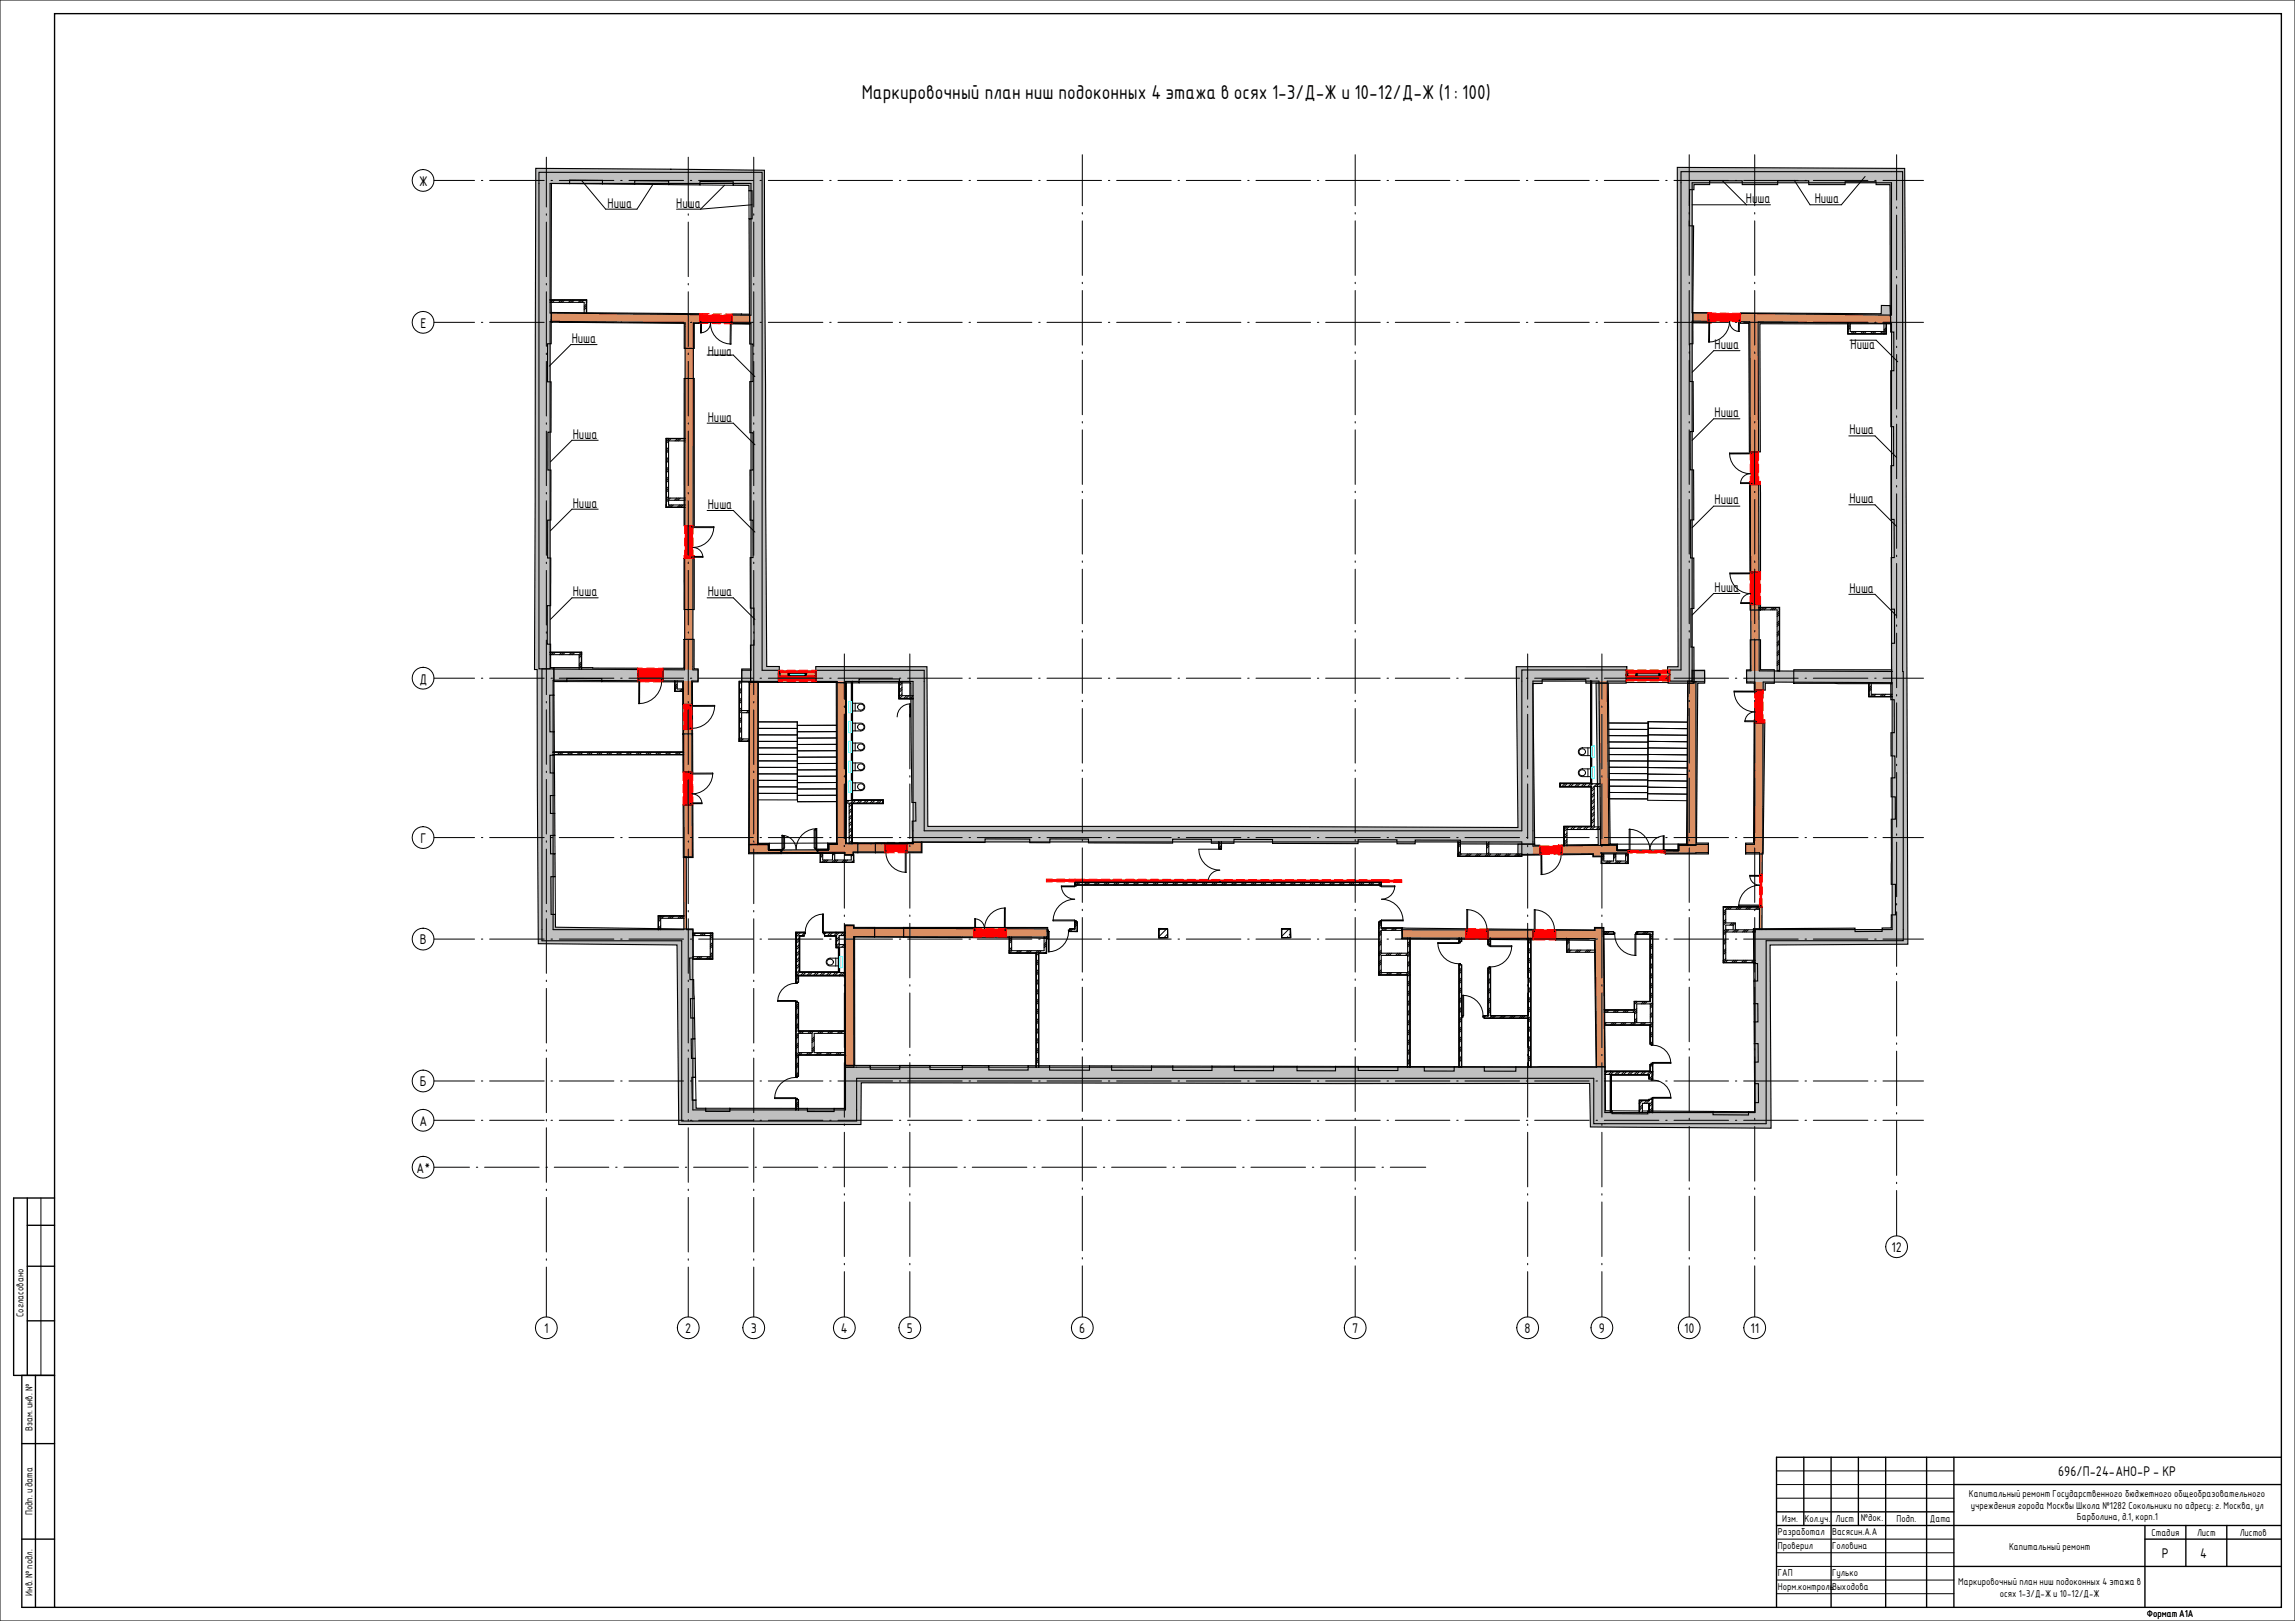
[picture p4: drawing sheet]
<svg xmlns="http://www.w3.org/2000/svg" width="841mm" height="594mm" viewBox="0 0 841 594" stroke-linecap="round" stroke-linejoin="round" font-family="sans-serif">
<defs><g id="words">
<text font-size="7.1" x="315.8" y="36.2">Маркировочный план ниш подоконных 4 этажа в осях 1-3/Д-Ж и 10-12/Д-Ж (1 : 100)</text>
<g font-size="4.9">
<text x="153.6" y="68.1">Ж</text>
<text x="222.7" y="76.1">Ниша</text>
<text x="247.9" y="76.1">Ниша</text>
<text x="639.9" y="74.4">Ниша</text>
<text x="665.1" y="74.4">Ниша</text>
<text x="154.1" y="120.1">Е</text>
<text x="209.5" y="125.7">Ниша</text>
<text x="259.4" y="130.3">Ниша</text>
<text x="628.4" y="127.9">Ниша</text>
<text x="678.2" y="127.9">Ниша</text>
<text x="259.4" y="154.5">Ниша</text>
<text x="628.3" y="152.9">Ниша</text>
<text x="209.9" y="160.7">Ниша</text>
<text x="677.8" y="159.1">Ниша</text>
<text x="628.3" y="184.9">Ниша</text>
<text x="677.8" y="184.4">Ниша</text>
<text x="209.9" y="186">Ниша</text>
<text x="259.4" y="186.5">Ниша</text>
<text x="209.9" y="218.5">Ниша</text>
<text x="259.4" y="218.5">Ниша</text>
<text x="628.3" y="216.9">Ниша</text>
<text x="677.8" y="217.2">Ниша</text>
<text x="153.8" y="250.5">Д</text>
<text x="154.1" y="308.9">Г</text>
<text x="153.9" y="346.1">В</text>
<text x="153.9" y="398.1">Б</text>
<text x="153.8" y="412.5">А</text>
<text x="152.7" y="429.7">А*</text>
<text x="693.2" y="458.7">12</text>
<text x="199.4" y="488.4">1</text>
<text x="251.1" y="488.4">2</text>
<text x="275.1" y="488.4">3</text>
<text x="308.2" y="488.4">4</text>
<text x="332.3" y="488.4">5</text>
<text x="395.5" y="488.4">6</text>
<text x="495.5" y="488.4">7</text>
<text x="558.7" y="488.4">8</text>
<text x="585.9" y="488.4">9</text>
<text x="617.2" y="488.4">10</text>
<text x="641.5" y="488.4">11</text>
<text x="754.3" y="541">696/П-24-АНО-Р - КР</text>
<text x="792.3" y="570.9">Р</text>
<text x="806.4" y="570.9">4</text>
</g>
<g font-size="3.5">
<text x="8.6" y="482.7" transform="rotate(-90 8.6 482.7)">Согласовано</text>
<text x="11.9" y="524.5" transform="rotate(-90 11.9 524.5)">Взам. инв. №</text>
<text x="721.6" y="548.7">Капитальный ремонт Государственного бюджетного общеобразовательного</text>
<text x="11.9" y="555.3" transform="rotate(-90 11.9 555.3)">Подп. и дата</text>
<text x="653.2" y="557.7">Изм. Кол.уч. Лист</text>
<text x="682" y="557.5">№док.</text>
<text x="695" y="557.7">Подп.</text>
<text x="707.3" y="557.7">Дата</text>
<text x="722.2" y="552.9">учреждения города Москвы Школа №1282 Сокольники по адресу: г. Москва, ул</text>
<text x="761.1" y="557.1">Барболина, д.1, корп.1</text>
<text x="651.6" y="562.7">Разработал</text>
<text x="671.4" y="562.7">Васясин.А.А</text>
<text x="788.5" y="563">Стадия</text>
<text x="805.2" y="563">Лист</text>
<text x="820.8" y="563">Листов</text>
<text x="651.6" y="567.7">Проверил</text>
<text x="671.4" y="567.7">Головина</text>
<text x="736.3" y="568.1">Капитальный ремонт</text>
<text x="651.6" y="577.7">ГАП</text>
<text x="671.4" y="577.7">Гулько</text>
<text x="717.7" y="580.9">Маркировочный план ниш подоконных 4 этажа в</text>
<text x="11.9" y="584.8" transform="rotate(-90 11.9 584.8)">Инв. № подл.</text>
<text x="651.6" y="582.7">Норм.контрольВыходова</text>
<text x="732.9" y="585.1">осях 1-3/Д-Ж и 10-12/Д-Ж</text>
<text x="786.8" y="592.7">Формат А1А</text>
</g>
</g></defs>
<g fill="#c0c0c0">
<path d="M253.9 406.8h60v4h-60z"/>
<path d="M309.9 391.1h4v15.7h-4z"/>
<path d="M313.9 391.1h274.3v4.1h-274.3z"/>
<path d="M584.1 395.2h4.1v16.6h-4.1z"/>
<path d="M588.2 407.7h55v4.1h-55z"/>
<path d="M643.2 340.7h4.1v71.1h-4.1z"/>
<path d="M647.3 340.7h50.2v4.1h-50.2z"/>
<path d="M616.1 62.9h77.1v4.1h-77.1z"/>
<path d="M616.1 67h4v178.5h-4z"/>
<path d="M275.2 63.2h4.1v182.5h-4.1z"/>
<path d="M197.5 63.2h77.7v4h-77.7z"/>
<path d="M197.5 67.2h4.1v177.9h-4.1z"/>
<path d="M198.6 340.7h55.3v4.1h-55.3z"/>
<path d="M249.8 344.8h4.1v66h-4.1z"/>
<path d="M693.4 246.1h4.1v94.6h-4.1z"/>
<path d="M693.2 62.9h4.1v183.2h-4.1z"/>
<path d="M198.6 245.1h4.1v95.6h-4.1z"/>
<path d="M334.6 249.7h4.1v54.8h-4.1z"/>
<path d="M334.6 304.5h227.2v4.1h-227.2z"/>
<path d="M557.7 249.6h4.1v54.9h-4.1z"/>
<path d="M196.3 61.7l-.4 183.7h1l.4 100.4 50.8 .5 .6 65.8h66.8l.1-15.3 267 .3 .3 15.9 66.2 .5-.4-67.2 50.5-.3-1.2-284.3-83.3-.4 .3 183.1h-3.9l.2 6h9.5v-13.2h-1.1v-14.2h1.1v-18.5h-1.2v-14h1.1v-18.3h-1.2l-.1-14h1.2l-.1-18.4h-1.2l-.1-13.8h1.2l.3-43.2h-1.6l.1-13.3h1.6v-1.9l5.8 .1v-1.5h11.9v1.5h13v-1.5h11.4v1.5h13.3v-1.1h11.3v1.1h5.2l.2 54h1.1l.1 14.2h-1.2l.1 20.5h1v14.3h-1v19.7h1.2v13.9l-1.1 .1 .1 18.9 1.1-.1v12.5h-1.1l.1 14.8h-.4l.1 5.9h1.2v12.1h-1.2v8.5h1.4l.1 8.1h-1.4v6.9h1.5v8.2h-1.5v23.9h1.6v11.2h-1.6v4.8h-3.3v1.2l-10 .1v-1.3l-37.2 .2 .1 12.8h1.4l.1 6.4h-1.5l.1 8.3h1.4l.1 6.7h-1.5l.1 8h1.4l.1 6.7-1.4 .1v7.8h1.4l.1 7h-1.4v3.3h-2.3v1.2l-13-.1v-1.2l-23.9-.1v1l-13.1-.1v-1h-2.4l-.1-16.1h-32.8v1.6h-11.5v-1.7h-11.1v1.6h-10.9v-1.6h-9.7v1.4h-14.5v-1.5h-8.4v1.6h-14.1v-1.6h-8.6v1.6h-14.3v-1.7h-8.2v1.6h-14.4v-1.6h-7.8v1.6l-14.6-.1v-1.6h-8.1v1.6h-14.6v-1.6h-7.9v1.6l-14.4-.1v-1.6h-9.7v1.5h-11.9v-1.5h-11v1.4l-10.9-.1v-1.3l-9.4-.1v15.8h-3.8v1.2h-9.8v-1.2h-28.4v1.1h-8.9v-1.1l-3.5-.1v-2.9h-1.4l-.2-8.4h1.4l-.1-6.9h-1.4l-.1-7.2h1.4l-.2-7.6h-1.3l-.2-7.1h1.4l-.2-7h-1.3l-.2-7.9h1.4l-.1-10.7-50.4-.6-.1-4.7h-1.5l-.1-13.8h1.6l-.1-8.4h-1.6l-.1-6.7h1.7l-.1-8.1h-1.6v-6.5l1.6-.1-.1-8.2h-1.6v-6.5h1.6l-.1-8.6h-1.6v-13.4h1.5v-10.1h-1.2v-8.6h-1.2v-14.1h1.2l.1-17.5h-1.2v-13.9h1.2v-18.3h-1.1v-13.9h1.1l.1-18.5h-1.4l.1-13.9h1.3l.1-58.8 6.7 .1v-1.3l12 .1v1.3l11.8 .1v-1.3l12.5 .1-.1 1.4 11.5 .1v-1.3l12.2 .1v1.3h5.8v2h1.1l.1 10.3h-1.2l.3 45.9h1.1v13.7h-1.1v18.8h1.2v13.7h-1.2l.1 18.3h1l.1 13.7h-1.1l.1 18.6h1.3l.1 13.5h-1.4l.1 13.7h10.2v-3.3h.3v-2.5h-4.6l-.9-181.9zM299 244.3l.1 5.8 15.7 .2v-1.5h14.8v1.5h4.2l.4 43.8h1.4l.1 6.8h-1.4l.1 7.8 26.6 .1v-1.4l16.4 .1v1.3h7.3l.1-1.4 14.1 .1v1.4l30.8 .1v-1.4h14.2v1.4l8.3 .1v-1.5l14.2 .1v1.4l31.3 .1v-1.5l14.3 .1v1.4h6.6v-1.3h16.6v1.4l27.2 .1-.6-58.9h3.4v-1.4l16-.1v1.4h14.8v-3.4h.2v-2.6l-40.5-.1 .6 59-109.6-.4h-106.7l-.3-58.6z"/>
<path d="M570.1 340.7v3.8l14.2 .1 .7 46.4h3.3l-.5-51.1h-3.4l-.1 .9zM309.5 339v51.4l3.7 .1v-47.1h7.3v-3.5h-7.5v-.9zM545.4 340.4v3.9l16.5 .1v-3.8zM513.7 340.1l.1 3.9 23.3 .2v-3.8zM356.8 340.3h.4l.1 .6h-.5zM331.2 339.9v3.6l52.9 .4-.1-2.5h-.2l.2-1.5h-15.6v.4h-.3v-.4h-10.6v.4h-.3v-.4zM424.7 340.3v3.5l3.3-.1-.1-3.4zM469.7 340.4h3.2v3.2h-3.2zM469.6 340.4l.1 3.3 3.4-.1-.1-3.3zM424.7 340.4h3.2v3.2h-3.2zM368.4 340.3h.4v.6h-.5zM250.4 295v19.3h3.6l-.1-19.4zM584.9 250.3l.8 59.2-13.2 .2 .1 3.5 11.2-.1v.9h3.3v-1.1l9.6 .1v-1.5h-3.9v-2.1h-2.7l-.7-59zM306.5 250.1l.1 58.9h-3.2v2.3h-3.6v1.5l9.7-.1v.7h3.2v-.9h1.7v-3.5h-4.3l.1-58.7zM556.3 309.3v4.1l8-.1v-3.5h-1.9v-.4zM642.8 264.9l-.2 44.1h-2.9v4h6.4l.7-48.1zM620.8 245.7v4.7h-2.3l-.4 58.9h-3.1v2.2h-4.7v1.5h15.8v-4h-4.4l.5-58.6h2.5v-4.8zM271.8 245.2v4.8h2.7l-.1 62.9 11.8-.1v-1.5h-4.3v-2.3l-4 .1v-59h-2.8v-4.9zM332.5 308.7v3.8h5.4v-3.8zM320.8 309v3.5h3.4v-3.5zM250.2 269l.1 14 3.6-.1-.1-13.9zM250.7 234.3l-.1 10.6h-7.7v5h7.3v8.3l3.6-.1v-8.2h2v-4.8h-1.4v-10.8zM641.4 234.5l.1 11h-1.4v4.8h2.8v2.6h4l.1-2.5h3.3v-5h-5.1v-10.9zM657.4 245.4v5l35.9 .1-.1-5zM203 244.7v5.1h4.7v-1.2l12.9 .1-.1 1.1 13.2 .1v-5zM641.4 221.6v2h3.8v-2zM250.7 204.6v18.8h3.7v-18.8zM641.2 177.6l.1 32h3.9v-32zM250.7 138.7v53.9h3.7v-53.9zM637.9 114.7v3.8h3l.2 47.1h4l-.1-47 47.9 .1-.2-6.7-3.2-.1-.1 3.1zM202 114.5v3.6l48.8 .4v9.2h3.6v-9.2h2v-3.5zM268.4 115.1v3.6l6.4 .1-.1-3.7zM620.4 114.6v3.7l5.4 .1 .1-3.8z"/>
<path d="M299.1 245.7v4h39.6v-4zM275.2 245.7v4h10.1v-4z"/>
<path d="M612 245.5v4.1h8.1v-4.1zM557.7 245.5v4.1h38.3v-4.1z"/>
</g>
<g fill="#f00">
<path d="M571.1 309.7h1.4l.1 2.7h-.5v.3l.5 .5-1.4 .1z"/>
<path d="M641.2 177.2v.4h.3v-.4zM641.2 176.4l.3 .8 .5-.1v.5h3.2v-1.2z"/>
<path d="M625.9 114.6v2.6h.4v.6h.3v.6h.5v-3.8zM625.9 117.8v.6h.3l.1-.6z"/>
<path d="M641.4 221.2v.4h.2v-.4zM641.6 210v.3h-.3l.1 10.5h.2v.4l.6-.1v.5h3v-12h-3.1v.4zM641.3 209.6v.4h.3v-.4z"/>
<path d="M642.9 263.8l.2 .7 .6-.1v.5h3.1v-1.1zM642.9 264.5l-.1 .4h.3v-.4z"/>
<path d="M562.3 340.9v.5h-.4v3l8.2 .1v-3.1h-.5l.1-.5 .4-.2-7.5-.1v.3zM561.9 340.6v.3h.4v-.3z"/>
<path d="M537.9 340.4v.4h-.4l.1 .6h-.5v2.8l8.3 .1v-2.9h-.5l.1-.6h.4v-.4zM537.1 340.4v.4h.4v-.4z"/>
<path d="M324.2 309v2.7h.5l-.1 .6h-.4v.2h1.2v-3.8zM332 311.9l.1 .4zM332.1 312.3v.2h.4v-.2zM332 308.7v3h.5v-3z"/>
<path d="M253.6 282.9v.4h.3v-.4zM250.3 283l.1 12h2.7v-.5l.6 .1v-.4h.2v-10.5h-.3v-.4l-.5 .1v-.4zM253.7 294.6l.2-.1zM253.7 294.6v.4l.2-.1v-.3z"/>
<path d="M233.7 244.9v4h.5l-.1 .6h.3v.4h8.5v-.4h-.4l-.1-.3v-.2h.5v-4.1zM233.7 249.5v.4h.4v-.4z"/>
<path d="M250.7 203.6v1h2.7v-.4h.6v-.3h.4v-.3zM254 204.2v.4h.4v-.4z"/>
<path d="M256.4 115v2.8h.5l-.1 .6 .6 .1 .1-3.5zM256.4 118.4l.4 .1z"/>
</g>
<g fill="#fff">
<path d="M595.8 313h.8v3.4h-.8z"/>
<path d="M587 315.6h8.8v.8h-8.8z"/>
<path d="M591.4 312.9h.8v2.7h-.8z"/>
<path d="M587 314h.8v1.6h-.8z"/>
<path d="M587 312.9h.8v1.1h-.8z"/>
<path d="M300.7 312.4h.8v3.6h-.8z"/>
<path d="M301.5 315.2h11.3v.8h-11.3z"/>
<path d="M305.1 312.4h.8v2.8h-.8z"/>
<path d="M312 313.2h.8v2h-.8z"/>
<path d="M534.4 313h23.3v.8h-23.3z"/>
<path d="M534.4 308.6h.8v4.4h-.8z"/>
<path d="M544.8 308.6h.8v4.4h-.8z"/>
<path d="M271 270.8h3.7v.8h-3.7z"/>
<path d="M271 249.7h.8v21.1h-.8z"/>
<path d="M271.8 260.4h2.9v.8h-2.9z"/>
</g>
<g fill="#f00">
<path d="M285.3 245.7h13.8v4h-13.8z"/>
<path d="M596 245.5h16v4.1h-16z"/>
</g>
<g fill="#fff">
<path d="M631.7 351.9h11.5v.8h-11.5z"/>
<path d="M631.7 332.4h.8v19.5h-.8z"/>
<path d="M632.5 332.4h12.3v.8h-12.3z"/>
<path d="M632.5 340.8h10.7v.8h-10.7z"/>
<path d="M632.5 338.2h3.5v.8h-3.5z"/>
<path d="M635.2 339h.8v1.8h-.8z"/>
<path d="M604.8 342.3h.8v25.6h-.8z"/>
<path d="M588 374.8h16.8v.8h-16.8z"/>
<path d="M587.9 370.2h11.1v.8h-11.1z"/>
<path d="M599 371h.8v3.8h-.8z"/>
<path d="M599.8 367.1h5v.8h-5z"/>
<path d="M599 367.1h.8v3.9h-.8z"/>
<path d="M604.8 367.9h.8v6.9h-.8z"/>
<path d="M588.2 392.8h2.1v1h-2.1z"/>
<path d="M601 404.3h.9v3.4h-.9z"/>
<path d="M601 403.4h3.5v.9h-3.5z"/>
<path d="M590.3 392.8h15.1v1h-15.1z"/>
<path d="M599.9 341.5v.8h5.7v-.8zM587.6 341.5v.8h3.8v-.8z"/>
<path d="M604.8 390.1v2.7h.8v-2.7zM604.8 374.8v7.8h.8v-7.8z"/>
<path d="M604.5 402.9v4.8h.9v-4.8zM604.5 393.8v1.6h.9v-1.6z"/>
</g>
<path d="M644.8 332.4v8.3h1v-8.3zM644.9 312.5v7.9h.9v-7.9z" fill="#da8f63"/>
<g fill="#fff">
<path d="M573.3 303h1v6.9h-1z"/>
<path d="M574.3 303h9v1h-9z"/>
<path d="M583.3 288.2h.9v14.8h-.9z"/>
<path d="M571.8 287.2h11.6v1h-11.6z"/>
<path d="M583.4 287.2h3v1h-3z"/>
<path d="M583.3 303h3.2v1h-3.2z"/>
<path d="M311.2 294.3h1v14.9h-1z"/>
<path d="M312.2 293.4h11.3v.9h-11.3z"/>
<path d="M309.9 293.4h2.3v.9h-2.3z"/>
<path d="M329.6 255h5v.9h-5z"/>
<path d="M329.6 249.7h1v5.3h-1z"/>
<path d="M247.4 252.5h3.1v.8h-3.1z"/>
<path d="M247.4 249.5h.8v3h-.8z"/>
<path d="M244.2 160.8h.8v24.3h-.8z"/>
<path d="M245 160.8h6v.8h-6z"/>
<path d="M307.7 346.2h2.1v.9h-2.1z"/>
<path d="M306.6 342.9h.9v3.3h-.9z"/>
<path d="M260.3 342.1h.8v9.3h-.8z"/>
<path d="M253.9 350.6h6.4v.8h-6.4z"/>
<path d="M253.9 342.1h6.4v.8h-6.4z"/>
<path d="M241.3 335.7h.8v5h-.8z"/>
<path d="M242.1 335.7h8.5v.8h-8.5z"/>
<path d="M306.6 341.9h3.2v1h-3.2z"/>
<path d="M307.7 356.4h2.1v1h-2.1z"/>
<path d="M291.7 385.8h18.2v.8h-18.2z"/>
<path d="M291.7 377.9h.8v7.9h-.8z"/>
<path d="M292.5 377.9h17.4v.8h-17.4z"/>
<path d="M291.9 342.9h1v13.5h-1z"/>
<path d="M297.6 378.7h.8v7.1h-.8z"/>
<path d="M201.6 110h13.3v.8h-13.3z"/>
<path d="M214.1 110.8h.8v4.1h-.8z"/>
<path d="M201.6 239.1h11.4v.8h-11.4z"/>
<path d="M212.2 239.9h.8v5.4h-.8z"/>
<path d="M302.2 341.9v1h4.4v-1zM291.9 341.9v1h2.8v-1z"/>
<path d="M291.7 367.4v10.5h.8v-10.5zM291.7 357.4v2.5h.8v-2.5z"/>
<path d="M291.7 403v3.8h.8v-3.8zM291.7 386.6v7.8h.8v-7.8z"/>
</g>
<path d="M250.5 314h1l.1 26.7h-1z" fill="#da8f63"/>
<g fill="#fff">
<path d="M379.8 349.2h.8v41.9h-.8z"/>
<path d="M575.1 348.2h9.5v.8h-9.5z"/>
<path d="M382.6 343.4h.8v5.8h-.8z"/>
<path d="M370 348.4h12.6v.8h-12.6z"/>
<path d="M370 343.4h.8v5h-.8z"/>
<path d="M505.4 349.3h10.5v.8h-10.5z"/>
<path d="M505.4 340.2h.8v9.1h-.8z"/>
<path d="M574.3 343.9h.8v5.1h-.8z"/>
<path d="M392 340.5h2v.8h-2z"/>
<path d="M394 337.9v3.4h.8v-3.4zM394 323.5v.8h.8v-.8z"/>
</g>
<g fill="#f00">
<path d="M383.5 322.2h10.5v1h-10.5z"/>
<path d="M394 322.2l112.2 .2v1l-112.2-.2z"/>
<path d="M506.2 322.4h7.5v1h-7.5z"/>
</g>
<g fill="#fff">
<path d="M506.2 340.2h7.8v.8h-7.8z"/>
<path d="M515.9 343.8h.8v13.4h-.8z"/>
<path d="M505.4 356.4h10.5v.8h-10.5z"/>
<path d="M505.4 350.1h.8v6.3h-.8z"/>
<path d="M515.9 357.2h.8v33.9h-.8z"/>
<path d="M446.8 308.6h.8v2.5h-.8z"/>
<path d="M560.1 343.9h.8v47.2h-.8z"/>
<path d="M644.7 222.7h7.4v.8h-7.4z"/>
<path d="M651.3 223.5h.8v22.4h-.8z"/>
<path d="M685 254.4h8.4v.8h-8.4z"/>
<path d="M685 250.1h.8v4.3h-.8z"/>
<path d="M690.4 118.5h.8v3.8h-.8z"/>
<path d="M677.3 121.5h13.1v.8h-13.1z"/>
<path d="M677.3 118.3h.8v3.2h-.8z"/>
<path d="M202.7 275.7h47.8v.8h-47.8z"/>
<path d="M505.4 337.9v2.3h.8v-2.3zM505.4 323.5v.8h.8v-.8z"/>
<path d="M534.8 353.6v37.5h.8v-37.5zM534.8 343.8v1.3h.8v-1.3z"/>
<path d="M543.9 372.3v.8h16.2v-.8zM535.6 372.3l.1 .8z"/>
<path d="M545.4 354.8v17.5h.8v-17.5zM545.4 343.9v2.3h.8v-2.3z"/>
</g>
<g fill="#da8f63">
<path d="M586 249.6h3l.6 60.2h-3z"/>
<path d="M618.5 249.6l3.1 .2v62.9h-3.1z"/>
<path d="M561.8 310.1v3h2.5v-3.1zM572.5 310l.1 3 11.3-.1v-3.1z"/>
<path d="M639.7 309.5v3h3.3v-3zM621.6 309.5v3h4.5v-3z"/>
<path d="M643.1 264.9l-.1 47.6h3l.1-47.6zM643.1 249.9v3h3.1v-2.9z"/>
</g>
<path d="M641.7 245.9l51.7 .2v4.1l-51.7-.3z" fill="#c0c0c0"/>
<g fill="#da8f63">
<path d="M306.8 249.7h3.1v61h-.3v-1.4h-2.8z"/>
<path d="M274.7 249.7h3l-.1 62.8h-3z"/>
<path d="M277.6 309.4h4.1v3.1h-4.1z"/>
<path d="M334.6 308.6h3.1v3.7h-3.1z"/>
<path d="M641.6 221.6l.1 24.3h3v-24.3zM641.5 177.6l.1 32h3l-.1-32zM641.3 117.9l.1 47.7h3.1l-.2-47.6z"/>
<path d="M637.9 114.8v3.1l55.3 .6v-3zM620.1 114.6v3.1l5.8 .1v-3.1z"/>
<path d="M250.6 295l.1 19h3v-19zM250.5 267.4l.1 15.6 3-.1v-15.6zM250.4 249.6l.1 8.6 3-.1v-8.5z"/>
</g>
<path d="M271.8 245.6v4.1h3.4v-4.1zM253.9 245.5v4.1h1.9v-4.1z" fill="#c0c0c0"/>
<g fill="#da8f63">
<path d="M309.8 339.2h3l.1 51.9h-3z"/>
<path d="M584.5 340.2l3.1-.1 .6 51h-3.1z"/>
<path d="M309.6 311.5h3.1v1.7h-3.1z"/>
<path d="M268.4 115.5v3l6.8 .1v-3.1zM201.6 114.7v3.1l54.8 .6v-3.1z"/>
<path d="M368.8 340.4v3h15v-3zM312.8 340.2v3l44 .2v-3.1z"/>
<path d="M251 204.6l-.1 40.9h3l.1-40.9zM251.1 118.3l-.1 74.3h3l.1-74.3z"/>
</g>
<path d="M557.7 308.6h4.1v4.5h-4.1z" fill="#c0c0c0"/>
<g fill="#da8f63">
<path d="M332.5 309.2v3.1h2.1v-3.1zM309.9 309.2l-.3 2.3h3.1v.8h11.5v-3.1z"/>
<path d="M570.1 340.9v3l14.5 .1v-3.1zM545.4 340.8v3.1h16.5v-3zM514 340.7v3.1h23.1v-3z"/>
</g>
<g fill="#fff">
<path d="M424.7 340.4h3.2v3.2h-3.2z"/>
<path d="M469.7 340.4h3.2v3.2h-3.2z"/>
<path d="M394.8 323.5h110.6v.8h-110.6z"/>
</g>
<g fill="#da8f63">
<path d="M303.6 309.3h6v3.1h-6z"/>
<path d="M586.6 309.5l5.9 .1v3h-5.9z"/>
<path d="M583.9 309.8h2.7v2.8h.4v1.1h-3.1z"/>
<path d="M615.3 309.6h3.2v3.1h-3.2z"/>
<path d="M281.7 311.5h4.5v.4h.4v-.4l12.8-.1-.1 .4h.5v-.4h3.8v1l-21.9 .1z"/>
<path d="M610.3 311.8v.9h5v-1zM592.5 311.6v1h4.2v-.8z"/>
</g>
<g fill="#c0c0c0">
<path d="M640.1 245.8v4.1h1.6v-4zM620.1 245.8v4l4.6 .1v-4.1z"/>
<path d="M242.9 245.4v4.1l11 .1v-4.1zM202.7 245.2v4.1l31 .2v-4.1z"/>
</g>
<g fill="#f00">
<path d="M256.4 115.3l12 .2v2.4h-.5l.1 .6-11.2-.1 .1-.6h-.5z"/>
<path d="M251 192.6h2.4l.1 .5 .5-.1v11.2h-.5l-.1 .4h-2.4z"/>
<path d="M233.7 245.4h9.2v3.6h-.5l.1 .5h-8.4l.1-.6h-.5z"/>
<path d="M250.5 258.2h2.5v.4l.5-.1 .1 8.4h-.6v.5h-2.5z"/>
<path d="M250.6 283h2.5v.4l.5-.1 .1 11.3-.6-.1v.5h-2.5z"/>
</g>
<g fill="#fff">
<path d="M303.5 309.3l.1 2z"/>
<path d="M281.7 309.4l.1 1.9z"/>
<path d="M281.7 311.3l4.5 .2zM299.8 311.3l3.8 .1z"/>
<path d="M277.6 309.3l4.2 .1zM303.5 309.2l3.3 .1z"/>
</g>
<g fill="#f00">
<path d="M324.2 309.2h8.3v2.5h-.5l.1 .6h-7.5l.1-.6h-.5z"/>
<path d="M357.2 340.3h11.2l-.1 .6h.5v2.5h-12v-2.5h.5z"/>
<path d="M537.5 340.8h7.5l-.1 .6h.5v2.5l-8.3-.1v-2.4h.5z"/>
<path d="M562.3 340.9h7.4l-.1 .5h.5v2.5h-8.2v-2.5h.4z"/>
<path d="M564.3 310h8.2l.1 2.4h-.5l.1 .6-7.5 .1 .1-.6h-.5z"/>
</g>
<g fill="#fff">
<path d="M615.1 309.6l.2 2.1z"/>
<path d="M592.5 309.5l.2 2.1z"/>
<path d="M610.3 311.5l4.7 .2zM592.8 311.5l3.9 .2z"/>
<path d="M615.2 309.5l3.3 .1zM589.6 309.4l3 .2z"/>
</g>
<g fill="#f00">
<path d="M596.7 312.1h.4v-.4h12.8l-.1 .4h.5v.6l-13.6-.1z"/>
<path d="M644.9 320.8l.5 .1v-.5h.4v12h-.4v-.5l-.6 .1z"/>
<path d="M643.1 253.3l.6 .1v-.5h2.5l-.1 12h-2.4v-.5l-.6 .1z"/>
<path d="M641.6 210h.5v-.4h2.5l.1 12h-2.5v-.5l-.6 .1z"/>
<path d="M641.4 166l.6 .1v-.5h2.5v12h-2.5v-.5l-.5 .1z"/>
<path d="M625.9 114.7l12 .1v2.5h-.5l.1 .6-11.2-.1v-.6h-.4z"/>
</g>
<g fill="#fff">
<path d="M312.2 309.1l22.4 .1z"/>
<path d="M244.2 185.1h6.8v.8h-6.8z"/>
<path d="M245 182.5h6v.8h-6z"/>
<path d="M306.6 346.2h1.1v.9h-1.1z"/>
<path d="M291.9 356.4h15.8v1h-15.8z"/>
</g>
<g fill="none" stroke="#000" stroke-width=".37">
<path d="M208.8 67.2l12 .2v-.2M213.3 66.3l8.7 10.4h11.5l5.7-9M232.6 67.2v.3l12.4 .2v-.5M247.9 76.7h8.8M265.5 67.9l-8.8 8.8M268.7 67.2v.7l-12.2-.1v-.6M275.2 69.9h-.7v10.3h.7M275.6 75l-18.9 1.7M620.1 75.1h28.7M631.3 66.3l8.7 8.8M683.5 64.7l-8.7 10.4h-11.5l-5.7-9M202 110l-.4 .4"/>
<path d="M202.6 110l-.8 .8M203.2 110l-.8 .8M205.6 110l-.8 .8M206.2 110l-.8 .8M206.8 110l-.8 .8M209.2 110l-.8 .8M209.8 110l-.8 .8M210.4 110l-.8 .8M212.8 110l-.8 .8M213.4 110l-.8 .8M214 110l-.8 .8M214.9 112.1l-.8 .8"/>
<path d="M214.9 112.7l-.8 .8M214.9 111.5l-.8 .8M256.4 117.8h.5l-.1 .6h-.3v-.6l-.1 .6zM256.4 115.3v3.1M256.8 118.4h.3l-.1 3.6h-.3zM268.2 117.9v.6v-.6M268.4 118.5v-.6h-.5v8.2M268.4 118.5h-.8v7.6h.3M268.4 115.5v3M625.9 117.2h.4v.6h-.3v-.6l-.1 .6zM625.9 114.7v3.1M626.3 117.8h.3l-.1 7.6h-.3z"/>
<path d="M637.7 117.3v.6v-.6M637.9 117.3h-.5v4.2M637.9 114.8v3.1h-.8v3.6h.3M678.1 119.5l-.8 .8M678.1 118.9l-.8 .8M690.5 118.5l-.1 .1M218.8 126.3h-9.6l-7.9 7.9M256.7 122a3.6 3.6 0 0 0 3.7-3.6 7.6 7.6 0 0 0 7.5 7.7M259.1 130.1h9.6l7.9 7.9M637.4 121.5a3.6 3.6 0 0 1-3.5-3.7 7.6 7.6 0 0 1-7.7 7.6M637.7 128.5h-9.6l-8 7.9M678 124.7h9.6l7.9 7.9"/>
<path d="M678.1 120.2l-.8 .8M679.1 121.5l-.8 .8M679.7 121.5l-.8 .8M680.3 121.5l-.8 .8M682.7 121.5l-.8 .8M683.3 121.5l-.8 .8M683.9 121.5l-.8 .8M686.2 121.5l-.8 .8M686.9 121.5l-.8 .8M687.5 121.5l-.8 .8M689.8 121.5l-.8 .8M691.2 120.7l-1.5 1.6"/>
<path d="M691.2 121.4l-.9 .9M691.2 120.1l-.8 .8M259.1 155.1h9.6l8 7.9M637.6 153.5h-9.6l-7.9 7.9M677.6 159.8h9.6l7.9 7.9M219.2 161.4h-9.6l-7.9 7.9M244.6 160.8l-.4 .4M245 164.6l-.8 .8M245 168.2l-.8 .8M245 171.8l-.8 .8M245 175.4l-.8 .8M245 179l-.8 .8"/>
<path d="M245 165.2l-.8 .8M245 168.8l-.8 .8M245 172.4l-.8 .8M245 176l-.8 .8M245 179.6l-.8 .8M245 164l-.8 .8M245 167.5l-.8 .8M245 171.1l-.8 .8M245 174.7l-.8 .8M245 178.3l-.8 .8M245.2 160.8l-1 1M245.9 160.8l-1.7 1.6"/>
<path d="M248.2 160.8l-.8 .8M248.8 160.8l-.8 .8M249.5 160.8l-.8 .8M251 161.6h.1M633.8 166a7.6 7.6 0 0 0 7.7 7.6 3.6 3.6 0 0 0-3.6 3.6M633.8 166h7.6v.3h-7.6zM637.9 177.2l4.1-.1v.5M637.9 177.2v-.3h3.6v.7h3M641.4 165.6h.6v.5l-.6-.1v-.2h.6zM642 177.4h-.5h.5M644.5 165.6h-3.1M219.2 186.6h-9.6l-7.9 7.9"/>
<path d="M245 181.9l-.8 .8M245 182.5l-.8 .9M245.5 185.1l-.8 .8M245.7 182.5l-1.5 1.5M246.1 185.1l-.8 .8M246.7 185.1l-.8 .8M248 182.5l-.8 .8M248.6 182.5l-.8 .8M249.1 185.1l-.8 .8M249.3 182.5l-.8 .8M249.7 185.1l-.8 .8M250.3 185.1l-.8 .8"/>
<path d="M251 192.6h3v.8h7.6v-.4M251 183.1l-.2 .2M253.5 192.8h.5h-.5M253.5 192.6v.5l8.1-.1M259.1 187.1h9.6l8 7.9M261.6 193a7.6 7.6 0 0 1-7.6 7.6 3.6 3.6 0 0 1 3.6 3.6M637.6 185.5h-9.6l-7.9 7.9M677.6 185h9.6l7.9 7.9M219.2 219.1h-9.6l-7.9 7.9M251 204.6h3M253.4 204.2h.6v.3h-.6l.6 .1h-.6zM254 203.9h3.6v.3h-3.6z"/>
<path d="M259.1 219.1h9.6l8 7.9M634 210a7.6 7.6 0 0 0 7.6 7.6 3.6 3.6 0 0 0-3.6 3.6M634 210h7.6v.3h-7.6zM637.6 217.5h-9.6l-7.9 7.9M641.6 209.6h.5v.4h-.5v-.3h.5zM644.6 209.6h-3M677.6 217.8h9.6l7.9 7.9M202.2 239.1l-.6 .6M202.8 239.1l-.8 .8M203.5 239.1l-.8 .8M205.8 239.1l-.8 .8M206.4 239.1l-.8 .8"/>
<path d="M207 239.1l-.8 .8M209.4 239.1l-.8 .8M210 239.1l-.8 .8M210.6 239.1l-.8 .8M213 239.1l-.8 .8M213 239.7l-.8 .8M638 221.2l4.2-.1v.5M638 221.2v-.3l3.6-.1v.8h3.1M642.2 221.4h-.6h.6M646.1 222.7l-.8 .8M646.7 222.7l-.8 .8M647.4 222.7l-.8 .8"/>
<path d="M649.7 222.7l-.8 .8M650.3 222.7l-.8 .8M651 222.7l-.8 .8M652.1 227.5l-.8 .8M652.1 235.3l-.8 .8M652.1 224.6l-.8 .8M652.1 228.1l-.8 .8M652.1 238.9l-.8 .8M652.1 225.2l-.8 .8M652.1 228.8l-.8 .8M652.1 236l-.8 .8M652.1 239.6l-.8 .8"/>
<path d="M652.1 223.9l-.8 .8M652.1 238.3l-.8 .8M652.1 231.7l-.8 .8M652.1 232.4l-.8 .8M652.1 231.1l-.8 .8M652.1 234.7l-.8 .8M202.7 254.8h.3l.1 13.4h-.4M207.7 249.3v.5h12.8l.1-.4M213 243.3l-.8 .8M213 240.3l-.8 .8M213 243.9l-.8 .8M213 242.6l-.8 .8"/>
<path d="M233.7 248.9l.2 .6zM233.7 245.4v4.1M233.9 248.9h.3l-.1 .6h-.2zM234.1 249.5h.3v8.4h-.3zM242.4 249h.4v.5h-.3zM242.5 249.5a8.4 8.4 0 0 1-8.4 8.4M242.8 249l.1 .5zM242.9 245.4v4.1M248.2 251.9l-.8 .8M248.2 251.2l-.8 .8M248.2 250.6l-.8 .8M249.9 252.5l-.8 .8"/>
<path d="M250.5 252.6l-.8 .7M250.5 253.2l-.2 .1M253 258.2v.4l8.9-.1M253.5 258.1v.8l8.4-.1v-.3M253.5 258.3h-.5M253.8 258.5v-.4l-3.6 .1v10.8h.3M253.8 258.9v10.1h-.2M261.9 258.5a8.4 8.4 0 0 1-8.4 8.4M271.3 249.7l-.3 .3M271.8 252.8l-.8 .8M271.8 256.4l-.8 .8M271.8 260l-.8 .8"/>
<path d="M271.8 249.8l-.8 .8M271.8 253.4l-.8 .8M271.8 257l-.8 .8M271.8 252.2l-.8 .8M271.8 255.7l-.8 .8M271.8 259.3l-.8 .8M285.3 250.1h21.2M285.3 246.8h.6v.6h-.6zM285.3 245.7v4M288.8 246.8h.5v.6h-.5zM289 246.9h6.4v.5h-6.4zM289.5 246.9v.5"/>
<path d="M294.9 246.9v.5M295.1 246.8h.5v.6h-.5zM298.5 246.8h.6v.6h-.6zM299.1 245.7v4M312.5 257.7h3a1.42 1.42 0 0 1 1.4 1.4 1.42 1.42 0 0 1-1.4 1.5l-3-.1zM313.5 257.7v2.9M314.8 249.7v.6h14.6M330.4 249.7l-.8 .8M330.6 251.9l-1 1M330.6 250.4l-1 .9M330.6 252.7l-1 1M330.6 254.3l-1 1"/>
<path d="M330.7 255l-1 .9M332.3 255l-1 .9M333.1 255l-1 .9M333.5 257.9l.1 4.8zM333.6 257.9a4.8 4.8 0 0 0-4.8 4.8M334.6 255l-.9 .9M334.6 255.7l-.2 .2M596 250.1h15.3M596 246.9h.6v.6h-.6zM596 245.5v4.1M599.5 246.9h.5v.6h-.5zM599.7 247h8.5v.6h-8.5z"/>
<path d="M600.2 247v.6M607.7 247v.6M608 246.9h.5v.6h-.5zM611.3 246.9h.7v.6h-.7zM612 245.5v4.1M618.5 253.4l-.1 11.2-14.2-.1M620.1 249.8h1.5M635.5 253.3h7.6v.3h-7.6zM635.5 253.3a7.6 7.6 0 0 0 7.6 7.6 3.6 3.6 0 0 0-3.6 3.6M643.1 252.9h.6v.5l-.6-.1v-.3h.6zM643.1 252.9h3.1M652.1 242.5l-.8 .8"/>
<path d="M652.1 241.9l-.8 .8M652.1 243.1l-.8 .8M652.1 245.5l-.4 .4M685.8 251.9l-.8 .8M685.8 252.6l-.8 .8M685.8 251.3l-.8 .8M686.2 254.4l-.8 .8M686.9 254.4l-.8 .8M687.5 254.4l-.8 .8M689.8 254.4l-.8 .8M690.4 254.4l-.8 .8M691.1 254.4l-.8 .8"/>
<path d="M693.4 254.4l-.8 .8M693.4 255.1l-.2 .1M202.7 276.8h.5v6.5h-.5M202.8 275.7l-.1 .1M205.1 275.7l-.8 .8M205.8 275.7l-.8 .8M206.4 275.7l-.8 .8M208.7 275.7l-.8 .8M209.4 275.7l-.8 .8M210 275.7l-.8 .8M212.3 275.7l-.8 .8M213 275.7l-.8 .8"/>
<path d="M213.6 275.7l-.8 .8M215.9 275.7l-.8 .8M216.5 275.7l-.8 .8M217.2 275.7l-.8 .8M219.5 275.7l-.8 .8M220.1 275.7l-.8 .8M220.8 275.7l-.8 .8M223.1 275.7l-.8 .8M223.7 275.7l-.8 .8M224.4 275.7l-.8 .8M226.7 275.7l-.8 .8M227.3 275.7l-.8 .8"/>
<path d="M228 275.7l-.8 .8M230.3 275.7l-.8 .8M230.9 275.7l-.8 .8M231.6 275.7l-.8 .8M233.9 275.7l-.8 .8M234.5 275.7l-.8 .8M235.1 275.7l-.8 .8M237.5 275.7l-.8 .8M238.1 275.7l-.8 .8M238.7 275.7l-.8 .8M241.1 275.7l-.8 .8M241.7 275.7l-.8 .8"/>
<path d="M242.3 275.7l-.8 .8M244.7 275.7l-.9 .8M245.3 275.7l-.8 .8M245.9 275.7l-.8 .8M248.2 275.7l-.8 .8M248.9 275.7l-.8 .8M249.5 275.7l-.8 .8M253.5 266.9h-.5v.5M253.5 266.9l.1 .4-3.1 .1M253.6 267.2h-.6M271.8 270.7l-.8 .8M271.8 263.6l-.8 .8"/>
<path d="M271.8 267.2l-.8 .8M271.8 264.2l-.8 .8M271.8 267.8l-.8 .8M271.8 262.9l-.8 .8M271.8 266.5l-.8 .8M271.8 270.1l-.8 .8M272 260.4l-1 1M272.4 270.8l-.8 .8M274.3 260.4l-.8 .8M274.7 271.5l-.2 .1M274.7 270.8l-.8 .8M274.7 260.7l-.6 .5"/>
<path d="M277.9 278.8l14.3 .1M277.9 276.5h14.3M277.9 274.1h14.3M277.9 271.7h14.3M277.9 269.3h14.3M277.9 266.9l14.3 .1M277.9 264.6h14.3M292.2 264.6l-.1 28.6-14.2-.1M292.2 264.6v10.6M292.2 275.2l.1 18.6h14.3M306.5 265.8h-14.3M306.5 268.1l-14.3 .1"/>
<path d="M306.5 270.5h-14.3M306.5 272.8h-14.3M306.5 275.1l-14.3 .1M306.5 277.5h-14.3M306.5 279.8h-14.3M312.5 265h3a1.42 1.42 0 0 1 1.4 1.4 1.42 1.42 0 0 1-1.4 1.5l-3-.1zM312.5 279.6h3a1.42 1.42 0 0 1 1.4 1.4 1.42 1.42 0 0 1-1.4 1.5l-3-.1zM312.5 272.3h3a1.42 1.42 0 0 1 1.4 1.4 1.42 1.42 0 0 1-1.4 1.5l-3-.1zM313.5 265v2.9M313.5 279.6v2.9M313.5 272.3v2.9M578.8 274.5l1.1-.4h3v2.8h-3a1.42 1.42 0 0 1-1.4-.9 1.42 1.42 0 0 1 .3-1.5z"/>
<path d="M581.9 274.1v2.8M589.6 265h14.3M589.6 267.3h14.3M589.6 269.6h14.3M589.7 271.9l14.2 .1M589.7 274.2l14.2 .1M589.7 276.5l14.1 .1M589.7 278.9h14.1M604 278.9l14.3 .1M604 276.5l14.3 .1M604.1 274.1l14.2 .1M604.1 271.7l14.3 .1"/>
<path d="M604.1 269.3l14.3 .1M604.1 266.9l14.3 .1M604.2 264.5l-.3 28.8 14.3 .1M604.2 264.5h-.3l-.1 19M639.5 264.5l4.2-.1v.5M639.5 264.5v-.3h3.6v.7h3M643.7 264.7h-.6h.6M202.7 291.5h.6v6.6h-.6M250.6 283l3-.1v.8l7.6-.1v-.3M253.1 283v.4l8.1-.1M253.1 283.1h.5h-.5M253.1 294.5l.6 .1v.2h-.6l.6 .2h-.6z"/>
<path d="M253.7 294.2h3.6v.3l-3.6 .1zM253.7 295h-3.1M261.2 283.3a7.6 7.6 0 0 1-7.6 7.7 3.6 3.6 0 0 1 3.7 3.5M277.9 290.8h14.2M277.9 288.4h14.2M277.9 286h14.2M277.9 283.6h14.3M277.9 281.2h14.3M306.5 282.1l-14.3 .1M306.5 284.4l-14.2 .1M306.5 286.8h-14.2M306.5 289.1l-14.2 .1"/>
<path d="M306.6 291.4l-14.3 .1M310.4 293.4l-.5 .5M311.1 293.4l-.9 .9M312.2 296.3l-1 .9M312.2 298.6l-1 1M312.2 294.7l-1 1M312.2 297.1l-1 .9M312.2 299.4l-1 1M312.5 286.9h3a1.42 1.42 0 0 1 1.4 1.4 1.42 1.42 0 0 1-1.4 1.5l-3-.1zM312.7 293.4l-1.5 1.5M313.5 286.9v2.9M313.5 293.4l-.9 .9"/>
<path d="M315.1 293.4l-1 .9M315.9 293.4l-1 .9M317.4 293.4l-.9 .9M318.2 293.4l-.9 .9M319.8 293.4l-1 .9M320.6 293.4l-1 .9M322.2 293.4l-1 .9M322.9 293.4l-.9 .9M571.9 287.2l-.1 .1M573.5 287.2l-1 1M574.3 287.2l-1 1M575.8 287.2l-.9 1"/>
<path d="M576.6 287.2l-.9 1M578.2 287.2l-1 1M578.8 282.2l1.1-.4h3v2.8h-3a1.42 1.42 0 0 1-1.4-.9 1.42 1.42 0 0 1 .3-1.5zM579 287.2l-1 1M580.5 287.2l-.9 1M581.3 287.2l-.9 1M581.9 281.8v2.8M583 287.2l-1.1 1M583.7 287.2l-1 1M584.2 292.9l-.9 1M584.2 295.3l-.9 1M584.2 297.7l-.9 .9"/>
<path d="M584.2 296.1l-.9 1M584.2 298.5l-.9 .9M584.2 290.6l-.9 1M584.2 289l-.9 1M584.2 291.4l-.9 .9M584.2 293.7l-.9 1M585.3 287.2l-2 2M586 287.2l-.9 1M589.8 281.2h14M589.8 283.5h14M589.8 285.8h14M589.9 288.1l13.9 .1"/>
<path d="M589.9 290.4l13.9 .1M603.8 283.5v9.3l-13.9-.1M603.9 290.9l14.3 .1M603.9 288.5l14.3 .1M603.9 286.1l14.4 .1M604 283.7l14.3 .1M604 281.3l14.3 .1M202.7 306.2h.7v6.7h-.7M286.3 311.9v-.6v.6M286.5 306.1h.4v5.2h-.7l.1 .6M286.5 306.1l.1 5.8h-.3M286.6 309h-4.7v2.3h4.3"/>
<path d="M286.9 306.2v.4M286.9 310.9v.3M287 306.4l.5 .3v4.1l-.5 .3M287 306.5l.2 .2 .1 4-.3 .3M298.9 310.9l-.2-.2v-6.4l.2-.3-.2-.1-.3 .3v6.5l.5 .4M299 303.7h.3l.1 7.6h-.4zM299 303.8v.3M299 309h-12.1M299 310.9v.3M299.3 303.7a7.6 7.6 0 0 0-7.5 7.6 5.2 5.2 0 0 0-5.3-5.2M299.4 309h4v2.3h-3.6M299.4 311.3h.2v.5l.2-.5v.5h-.5z"/>
<path d="M299.8 312.4v.4h-13.6v-.3M300.8 311.4h.1M301.4 312.4l-.7 .7M301.5 312.9l-.8 .8M301.5 313.5l-.8 .8M302.2 315.2l-.8 .8M302.8 315.2l-.8 .8M303.4 315.2l-.8 .8M303.6 309.7h.1M305.1 309.2l-.1 .1M305.6 312.4l-.5 .5M305.9 312.7l-.8 .8"/>
<path d="M305.9 315l-.9 1M306.4 315.2l-.8 .8M307 315.2l-.8 .8M309.4 315.2l-.9 .8M310 315.2l-.8 .8M310.6 315.2l-.8 .8M312.2 308.8l-.4 .4M312.2 305.7l-1 1M312.2 301l-1 .9M312.2 303.3l-1 1M312.2 308.1l-1 .9M312.2 301.8l-1 .9"/>
<path d="M312.2 304.1l-1 1M312.2 306.5l-1 .9M312.6 313.2l-.6 .6M312.8 315.3l-.7 .7M313.6 309.1h.1M314.4 312.3v.2h6.4v-.2M316.9 309.1h-.1M319.2 309.1l-.1 .1M319.4 309.1l.1 .1M323 309.2h.1M324.2 309.2v3.1h.4M324.2 311.7h.5l-.1 .6"/>
<path d="M324.4 311.7v.6M324.6 312.3a7.4 7.4 0 0 0 7.5 7.4M332.3 311.7v.6M332.5 309.2v3.1h-.7v7.4h.3M332.5 311.7h-.5l.1 8M333.3 309.1l-.1 .1M446.7 311.1l.9 .1zM447 311.2h-7.7a7.7 7.7 0 0 0 7.7 7.7 4.3 4.3 0 0 0-4.2 3.4M447.6 310.5l-.6 .6M447.6 309.9l-.8 .8M535.1 308.6l-.7 .6M535.2 312.7l-.8 .8"/>
<path d="M535.2 309.1l-.8 .8M535.2 309.7l-.8 .8M535.2 312l-.8 .8M535.6 313l-.8 .8M537.9 313l-.8 .8M538.5 313l-.8 .8M539.2 313l-.8 .8M541.5 313l-.8 .8M542.1 313l-.8 .8M542.8 313l-.8 .8M545.6 309.5l-.8 .8M545.6 310.1l-.8 .8"/>
<path d="M545.6 308.8l-.8 .8M545.6 312.4l-1.3 1.4M545.7 313l-.8 .8M546.4 313l-.8 .8M548.7 313l-.8 .8M549.3 313l-.8 .8M549.9 313l-.8 .8M552.3 313l-.8 .8M552.9 313l-.8 .8M553.5 313l-.8 .8M555.9 313l-.8 .8M556.5 313l-.8 .8"/>
<path d="M557.1 313l-.8 .8M564.3 310v3.1M564.3 312.5l.2 .6zM564.5 312.5h.3l-.1 .6h-.2zM564.7 313.1h.3l.1 7.4h-.3zM572.1 312.4h.3v.6h-.2zM572.2 313a7.4 7.4 0 0 1-7.4 7.5M572.4 312.4l.2 .6zM572.5 310l.1 3M574.2 303l-.9 .9M574.3 305.3l-1 .9M574.3 307.6l-1 1"/>
<path d="M574.3 306.1l-1 .9M574.3 308.4l-1 1M575 303l-1.7 1.7M576.5 303l-.9 1M577.3 303l-1 1M578.9 303l-1 1M579.7 303l-1 1M581.2 303l-.9 1M582 303l-.9 1M584.2 302.4l-1.6 1.6M584.2 300l-.9 1M584.2 300.8l-.9 1"/>
<path d="M584.4 303l-1 1M586 303l-1 1M586.5 303.2l-.7 .8M586.6 309.5v.3M587.8 313.4l-.8 .8M587.8 314l-.8 .8M587.8 314.7l-.8 .8M589.2 315.6l-.8 .8M589.8 315.6l-.8 .8M590.5 315.6l-.8 .8M591.8 312.9l-.4 .5M592.2 313.2l-.8 .8"/>
<path d="M592.2 313.8l-.8 .8M592.5 310h.2M592.6 310.7l.1 .2M592.7 310.9l-.1 .2M592.8 315.6l-.8 .8M593.4 315.6l-.8 .8M594 315.6l-.8 .8M596 313l-.2 .2M596.6 313l-.8 .8M596.6 315.4l-1 1M596.6 316l-.4 .4M596.7 311.8l-3.9-.2 3.9 .2v.8"/>
<path d="M596.8 312.1v-.6v.6M597.1 311.8h.1M597.1 309.4h-4.3v2.1M597.1 303.9a7.6 7.6 0 0 1 7.6 7.6 5.2 5.2 0 0 1 5.2-5.2M597.1 303.9h.3v7.6h-.7v.6h.4zM609.5 311.5h-12.4M609.5 309.3l-12.1 .1M609.6 306.3h.3v5.2h-.4zM609.9 311.5h.2v.6l.2-.6v.6h-.5zM609.9 309.3h5.1v2.2h-5.1M610.3 311.8l4.7-.1-4.7 .1v.9M611.8 311.5l.1 .2"/>
<path d="M614.6 311.7h.1M615.1 310h.1M202.7 321.3h.8v13.8h-.8M242.1 335.7l-.8 .8M242.1 339.9l-.7 .8M242.1 337l-.8 .8M242.1 339.3l-.8 .8M242.7 335.7l-1.4 1.4M243.4 335.7l-.8 .8M245.7 335.7l-.8 .8M246.3 335.7l-.8 .8M247 335.7l-.8 .8"/>
<path d="M249.3 335.7l-.8 .8M249.9 335.7l-.8 .8M250.6 335.7l-.8 .8M301.4 335h.4v6.6h-.4zM301.8 335a6.7 6.7 0 0 0-6.7 6.6M357.2 336.7h.3v3.6h-.7v3.1M357.2 336.7l.1 4.2h-.5M368.1 332.7h.3v7.6h-.3zM368.4 332.7a7.6 7.6 0 0 0-7.6 7.6 3.6 3.6 0 0 0-3.6-3.6M385.9 337.5l8.5-.1v.5M385.9 337.5v-.3h8v.7h.5M389 324.7a4.9 4.9 0 0 0 4.9 4.9 7.9 7.9 0 0 0-8 7.9"/>
<path d="M389 324.7h4.9v.3h-4.9zM393.9 324.3h.5v.5l-.5-.1v-.3h.5zM394.4 337.7h-.5h.5M394.4 337.9l-.4 .5M394.5 323.5l-.5 .5M394.8 338.2l-.8 .8M394.8 338.8l-.8 .8M395.1 323.5l-.8 .8M395.7 323.5l-.8 .8M398.1 323.5l-.8 .8M398.7 323.5l-.8 .8M399.3 323.5l-.8 .8"/>
<path d="M401.6 323.5l-.8 .8M402.3 323.5l-.8 .8M402.9 323.5l-.8 .8M405.2 323.5l-.8 .8M405.9 323.5l-.8 .8M406.5 323.5l-.8 .8M408.8 323.5l-.8 .8M409.5 323.5l-.8 .8M410.1 323.5l-.8 .8M412.4 323.5l-.8 .8M413.1 323.5l-.8 .8M413.7 323.5l-.8 .8"/>
<path d="M416 323.5l-.8 .8M416.7 323.5l-.8 .8M417.3 323.5l-.8 .8M419.6 323.5l-.8 .8M420.2 323.5l-.8 .8M420.9 323.5l-.8 .8M423.2 323.5l-.8 .8M423.8 323.5l-.8 .8M424.5 323.5l-.8 .8M426.8 323.5l-.8 .8M427.4 323.5l-.8 .8M428.1 323.5l-.8 .8"/>
<path d="M430.4 323.5l-.8 .8M431 323.5l-.8 .8M431.7 323.5l-.8 .8M434 323.5l-.8 .8M434.6 323.5l-.8 .8M435.2 323.5l-.8 .8M437.6 323.5l-.8 .8M438.2 323.5l-.8 .8M438.8 323.5l-.8 .8M441.2 323.5l-.8 .8M441.8 323.5l-.8 .8M442.4 323.5l-.8 .8"/>
<path d="M444.8 323.5l-.8 .8M445.4 323.5l-.8 .8M446 323.5l-.8 .8M446.7 323.2l.9 .2zM448.3 323.5l-.8 .8M449 323.5l-.8 .8M449.6 323.5l-.8 .8M451.9 323.5l-.8 .8M452.6 323.5l-.8 .8M453.2 323.5l-.8 .8M455.5 323.5l-.8 .8M456.2 323.5l-.8 .8"/>
<path d="M456.8 323.5l-.8 .8M459.1 323.5l-.8 .8M459.8 323.5l-.8 .8M460.4 323.5l-.8 .8M462.7 323.5l-.8 .8M463.4 323.5l-.8 .8M464 323.5l-.8 .8M466.3 323.5l-.8 .8M466.9 323.5l-.8 .8M467.6 323.5l-.8 .8M469.9 323.5l-.8 .8M470.5 323.5l-.8 .8"/>
<path d="M471.2 323.5l-.8 .8M473.5 323.5l-.8 .8M474.1 323.5l-.8 .8M474.8 323.5l-.8 .8M477.1 323.5l-.8 .8M477.7 323.5l-.8 .8M478.4 323.5l-.8 .8M480.7 323.5l-.8 .8M481.3 323.5l-.8 .8M482 323.5l-.8 .8M484.3 323.5l-.8 .8M484.9 323.5l-.8 .8"/>
<path d="M485.5 323.5l-.8 .8M487.9 323.5l-.8 .8M488.5 323.5l-.8 .8M489.1 323.5l-.8 .8M491.5 323.5l-.8 .8M492.1 323.5l-.8 .8M492.7 323.5l-.8 .8M495.1 323.5l-.8 .8M495.7 323.5l-.8 .8M496.3 323.5l-.8 .8M498.6 323.5l-.8 .8M499.3 323.5l-.8 .8"/>
<path d="M499.9 323.5l-.8 .8M502.2 323.5l-.8 .8M502.9 323.5l-.8 .8M503.5 323.5l-.8 .8M505.7 324.4h.6h-.6M505.7 337.4l.6 .1v.2h-.6l.6 .2h-.6zM505.7 324.3v.5l5.5-.1v.3h-4.9v-.7zM505.8 337.9l-.4 .4M505.8 323.5l-.8 .8M506.2 323.7l-.5 .6M506.2 338.1l-.8 .8M506.2 338.7l-.8 .8"/>
<path d="M506.3 337.2h7.9v.3h-7.9zM511.2 324.7a4.9 4.9 0 0 1-4.9 4.9 7.9 7.9 0 0 1 7.9 7.9M537.6 333.4h.3v7.4h-.8v3M537.6 333.4a7.4 7.4 0 0 1 7.4 7.4M537.6 333.4v8h-.5M562.3 333.4h.3v7.5h-.7M562.3 333.4a7.4 7.4 0 0 1 7.4 7.5M562.3 333.4v8h-.4v-.5M632.5 334l-.8 .8M632.5 337.6l-.8 .8M632.5 334.6l-.8 .8M632.5 338.2l-.8 .8"/>
<path d="M632.5 333.4l-.8 .8M632.5 336.9l-.8 .8M633.4 332.4l-.8 .8M634 332.4l-.8 .8M634.7 332.4l-.8 .8M634.8 338.2l-.8 .8M635.4 338.2l-.8 .8M636 338.3l-.8 .8M637 332.4l-.8 .8M637.2 332v-.3h7.6v.7M637.2 332l8.2-.1v.4M637.6 332.4l-.8 .8"/>
<path d="M638.3 332.4l-.8 .8M640.6 332.4l-.8 .8M641.2 332.4l-.8 .8M641.3 320.8h3.6v.3h-3.6zM641.3 320.8a3.6 3.6 0 0 0 3.5 3.6 7.6 7.6 0 0 0-7.6 7.6M641.9 332.4l-.8 .8M644.2 332.4l-.8 .8M644.8 332.4l-.8 .8M644.8 333l-.2 .2M644.8 332.4h1M644.9 320.4h.9M644.9 320.4h.5v.5l-.5-.1v-.2h.5z"/>
<path d="M645.4 332.3h-.6h.6M645.4 332.3v.1M242.1 340.6l-.1 .1M254.4 342.1l-.5 .4M255 342.1l-.8 .8M256 350.6l-.8 .8M256.6 350.6l-.8 .8M257.2 350.6l-.8 .8M257.3 342.1l-.8 .8M257.9 342.1l-.8 .8M258.6 342.1l-.8 .8M259.6 350.6l-.8 .8"/>
<path d="M260.2 350.6l-.8 .8M260.9 342.1l-.8 .8M261.1 349.7l-.8 .8M261.1 342.5l-.8 .8M261.1 346.1l-.8 .8M261.1 343.1l-.8 .8M261.1 346.7l-.8 .8M261.1 350.3l-1.1 1.1M261.1 345.5l-.8 .8M261.1 349.1l-.8 .8M291.7 359.9h.5v.5l-.5-.1zM292.3 357.4l-.6 .5"/>
<path d="M292.5 341.9l-.6 .6M292.5 357.8l-.8 .8M292.5 358.4l-.8 .8M292.9 355.6l-1 1M292.9 343.9l-1 .9M292.9 353.3l-1 .9M292.9 344.6l-1 1M292.9 351.7l-1 1M292.9 354.1l-1 .9M292.9 346.2l-1 1M292.9 348.6l-1 .9M292.9 350.9l-1 1"/>
<path d="M292.9 347l-1 1M292.9 349.4l-1 .9M292.9 356.4l-1.2 1M293.2 341.9l-1.3 1.3M294.5 356.4l-1 1M294.7 341.6l.2 .6zM294.7 342.8l-.1 .1M294.7 342l-.8 .9M294.9 341.6h.2l.1 .6h-.3zM295.3 356.4l-1 1M296.8 356.4l-.9 1M297.6 356.4l-.9 1"/>
<path d="M299.2 356.4l-1 1M300 356.4l-1 1M301.5 356.4l-.9 1M301.8 341.6h.2v.6h-.3zM302 341.6l.2 .6zM302.3 356.4l-.9 1M302.7 341.9l-.5 .5M303.2 351.6l1-.4h3v2.8h-3a1.42 1.42 0 0 1-1.3-.9 1.42 1.42 0 0 1 .3-1.5zM303.9 356.4l-1 1M304.3 341.9l-1 1M304.7 356.4l-1 1M305 341.9l-.9 1"/>
<path d="M306.2 351.2v2.8M306.3 356.4l-1 1M306.6 341.9l-1 1M307 356.4l-.9 1M307.4 341.9l-1 1M307.5 345.7l-.9 .9M307.5 343.3l-.9 1M307.5 344.1l-.9 1M307.8 346.2l-.9 .9M308.6 356.4l-.9 1M309 341.9l-1 1M309.4 356.4l-1 1"/>
<path d="M309.4 346.2l-.9 .9M309.8 341.9l-1 1M309.8 346.6l-.6 .5M320.5 343.3l10.7 .2v-.2M320.5 340.2v-.3h10.7v.4M357 340.9v-.6v.6M368.4 340.3h.2v.6l.2-.5v.5h-.5zM368.8 340.4v3M370.8 344.2l-.8 .8M370.8 344.9l-.8 .8M370.8 343.6l-.8 .8M370.8 347.2l-.8 .8"/>
<path d="M370.8 347.8l-.8 .8M370.8 348.4l-.8 .8M373.1 348.4l-.8 .8M373.7 348.4l-.8 .8M374.4 348.4l-.8 .8M376.7 348.4l-.8 .8M377.3 348.4l-.8 .8M378 348.4l-.8 .8M380.3 348.4l-.8 .8M380.6 352.3l-.8 .8M380.6 355.9l-.8 .8M380.6 359.5l-.8 .8"/>
<path d="M380.6 349.4l-.8 .8M380.6 353l-.8 .8M380.6 356.6l-.8 .8M380.6 351.7l-.8 .8M380.6 355.3l-.8 .8M380.6 358.9l-.8 .8M380.9 348.4l-1.1 1.2M381.6 348.4l-.8 .8M383 343.4l-.4 .3M383.4 345.9l-.8 .8M383.4 346.5l-.8 .8M383.4 345.3l-.8 .8"/>
<path d="M383.4 348.9l-.3 .3M383.8 340.8l.1 .6zM383.9 340.8h.4l-.1 .6h-.3zM384.2 341.4h.3v7.4h-.3zM391.5 340.8h.4v.6h-.3zM391.6 341.4a7.4 7.4 0 0 1-7.4 7.4M391.9 340.8l.1 .6zM392.4 340.5l-.4 .4M393.1 340.5l-.8 .8M394.8 341.1l-.2 .2M425.3 340.4l-.6 .6M427.5 340.4l-2.8 2.9"/>
<path d="M427.9 342.3l-1.3 1.3M471.9 343.2h.1M472.5 340.4l-2.8 2.8M472.9 342.2l-.4 .4M506.2 348.9l-.8 .8M506.2 341.7l-.8 .8M506.2 345.3l-.8 .8M506.2 352.5l-.8 .8M506.2 342.3l-.8 .8M506.2 345.9l-.8 .8M506.2 353.1l-.8 .8M506.2 344.7l-.8 .8"/>
<path d="M506.2 348.3l-.8 .8M506.2 351.8l-.8 .8M506.2 355.4l-.8 .8M506.2 341.1l-.8 .8M506.2 356.1l-.8 .8M506.4 349.3l-1 1M506.5 356.4l-.8 .8M507.1 340.2l-.8 .8M507.7 340.2l-.8 .8M508.4 340.2l-.8 .8M508.7 349.3l-.8 .8M508.8 356.4l-.8 .8"/>
<path d="M509.3 349.3l-.8 .8M509.4 356.4l-.8 .8M510 349.3l-.8 .8M510 356.4l-.8 .8M510.7 340.2l-.8 .8M511.3 340.2l-.8 .8M512 340.2l-.8 .8M512.3 349.3l-.8 .8M512.4 356.4l-.8 .8M512.9 349.3l-.8 .8M513 356.4l-.8 .8M513.6 349.3l-.8 .8"/>
<path d="M513.6 356.4l-.8 .8M514 340.5l-.5 .5M516.7 357l-.8 .8M516.7 345.6l-.8 .8M516.7 349.2l-1 .9M516.7 346.2l-.8 .8M516.7 349.8l-.8 .8M516.7 353.4l-.8 .8M516.7 344.9l-.8 .8M516.7 348.5l-1.6 1.6M516.7 352.1l-.8 .8M516.7 352.8l-.8 .8"/>
<path d="M516.7 356.4l-.9 .8M516.7 355.7l-1.5 1.5M516.7 360l-.8 .8M516.7 359.3l-.8 .8M526.9 345.5h7.8v.3h-7.8zM526.9 345.5a7.8 7.8 0 0 0 7.8 7.7M534.7 345.2h.5v.3h-.5zM534.7 353.2l.5-.1v.4h-.5zM534.7 345.1l.5 .1zM534.7 353.5l.5 .1zM535.6 344l-.8 .8M535.6 355.4l-.8 .8"/>
<path d="M535.6 359l-.8 .8M535.6 356.1l-.8 .8M535.6 359.7l-.8 .8M535.6 354.8l-.8 .8M535.6 358.4l-.8 .8M535.6 344.6l-.4 .5M537.3 340.8v.6M545 340.8l-.1 .6h.5M545 340.8h.4v3.1M545.2 340.8v.6M545.7 346.4h.6M545.7 354.6h.6"/>
<path d="M545.7 346.2v.5l8.3-.1v.3h-7.7v-.7zM545.7 354.3l.6 .1v.4h-.6zM546.2 345.5l-.8 .7M546.2 359.2l-.8 .8M546.2 359.8l-.8 .8M546.2 358.6l-.8 .8M546.2 355.6l-.8 .8M546.2 356.2l-.8 .8M546.2 355l-.8 .8M546.2 344.8l-.8 .8M546.2 344.2l-.8 .8M554 346.6a7.8 7.8 0 0 1-7.7 7.8"/>
<path d="M560.8 343.9l-.7 .7M560.9 348l-.8 .8M560.9 351.6l-.8 .8M560.9 351l-.8 .8M560.9 344.4l-.8 .8M560.9 345.1l-.8 .8M560.9 347.4l-.8 .8M560.9 358.8l-.8 .8M560.9 359.4l-.8 .8M560.9 358.2l-.8 .8M560.9 355.2l-.8 .8M560.9 348.7l-.8 .8"/>
<path d="M560.9 352.2l-.8 .8M560.9 355.8l-.8 .8M560.9 354.6l-.8 .8M561.9 340.9v3M562 340.9v.5M569.7 340.9l-.1 .5h.5M569.7 340.9h.4v3M569.9 340.9v.5M575.1 344.7l-.8 .8M575.1 345.3l-.8 .8M575.1 344.1l-.8 .8M575.1 347.6l-.8 .8"/>
<path d="M575.1 348.2l-.8 .8M575.8 348.2l-.8 .8M578.1 348.2l-.8 .8M578.7 348.2l-.8 .8M579.4 348.2l-.8 .8M581.7 348.2l-.8 .8M582.3 348.2l-.8 .8M583 348.2l-.8 .8M584.6 348.8l-.1 .2M588.4 341.5l-.8 .8M589 341.5l-.8 .8M589.7 341.5l-.8 .8"/>
<path d="M591.4 342.1l-.2 .2M591.4 341.8h.4v.6h-.4zM591.5 341.8v.6M591.8 342.4a7.8 7.8 0 0 0 7.7 7.8M599.4 342.1h.1M599.4 341.8l.1 8.4h-.3v-7.8h.7v-.6zM599.8 341.8v.6M600.4 341.5l-.5 .5M602.8 341.5l-.8 .8M603.4 341.5l-.8 .8M604 341.5l-.8 .8M605.6 342.3l-.8 .8"/>
<path d="M605.6 342.9l-.8 .8M605.6 346.5l-.8 .8M605.6 350.1l-.8 .8M605.6 353.7l-.8 .8M605.6 357.3l-.8 .8M605.6 343.5l-.8 .8M605.6 347.1l-.8 .8M605.6 350.7l-.8 .8M605.6 354.3l-.8 .8M605.6 357.9l-.8 .8M605.6 345.8l-.8 .9M605.6 349.4l-.8 .8"/>
<path d="M605.6 353l-.8 .8M605.6 356.6l-.8 .8M632.5 351.3l-.8 .8M632.5 344.8l-.8 .8M632.5 348.4l-.8 .8M632.5 341.8l-.8 .8M632.5 345.4l-.8 .8M632.5 349l-.8 .8M632.5 340.5l-.8 .8M632.5 344.1l-.8 .8M632.5 347.7l-.8 .8M632.5 351.9l-.8 .8"/>
<path d="M632.9 340.8l-1.2 1.2M633.1 351.9l-.8 .8M633.5 340.8l-.8 .8M635.4 351.9l-.8 .8M636 340.6l-1 1M636.1 351.9l-.8 .8M636.5 340.8l-.8 .8M636.7 351.9l-.8 .8M637.1 340.8l-.8 .8M639 351.9l-.8 .8M639.4 340.8l-.8 .8M639.7 351.9l-.8 .8"/>
<path d="M640.1 340.8l-.8 .8M640.3 351.9l-.8 .8M640.7 340.8l-.8 .8M642.6 351.9l-.8 .8M643 340.8l-.8 .8M643.2 352l-.7 .7M643.2 352.6l-.1 .1M643.2 353.1h-.5v6.4h.5M643.2 341.2l-.3 .4M644.8 340.7h1M253.9 366h.5l.1 7.1h-.6M285 366.7h6.7v.7h.5v-.5l-7.2 .1z"/>
<path d="M291.7 367.2h.5M291.7 360.1h.5M291.7 360.3a6.6 6.6 0 0 0-6.7 6.7M292.5 379.3l-.8 .8M292.5 380l-.8 .8M292.5 368.5l-.8 .8M292.5 372.1l-.8 .8M292.5 375.7l-.8 .8M292.5 369.2l-.8 .8M292.5 372.8l-.8 .8M292.5 376.4l-.8 .8M292.5 367.9l-.8 .8"/>
<path d="M292.5 371.5l-.8 .8M292.5 375.1l-.8 .8M293.3 377.9l-1.6 1.6M294 377.9l-.8 .8M294.6 377.9l-.8 .8M296.9 377.9l-.8 .8M297.5 377.9l-.8 .8M298.2 377.9l-.8 .8M300.5 377.9l-.8 .8M301.1 377.9l-.8 .8M301.8 377.9l-.8 .8M304.1 377.9l-.8 .8"/>
<path d="M304.7 377.9l-.8 .8M305.4 377.9l-.8 .8M307.7 377.9l-.8 .8M308.3 377.9l-.8 .8M309 377.9l-.8 .8M380.6 363.1l-.8 .8M380.6 366.7l-.8 .8M380.6 370.3l-.8 .8M380.6 373.9l-.8 .8M380.6 377.5l-.8 .8M380.6 360.2l-.8 .8M380.6 363.8l-.8 .8"/>
<path d="M380.6 367.4l-.8 .8M380.6 370.9l-.8 .8M380.6 374.5l-.8 .8M380.6 378.1l-.8 .8M380.6 362.5l-.8 .8M380.6 366.1l-.8 .8M380.6 369.7l-.8 .8M380.6 373.3l-.8 .8M380.6 376.9l-.8 .8M516.7 362.9l-.8 .8M516.7 370.7l-.8 .8M516.7 363.5l-.8 .8"/>
<path d="M516.7 367.1l-.8 .8M516.7 374.3l-.8 .8M516.7 377.9l-.8 .8M516.7 360.6l-.8 .8M516.7 364.2l-.8 .8M516.7 367.8l-.8 .8M516.7 371.4l-.8 .8M516.7 375l-.8 .8M516.7 378.5l-.8 .8M516.7 366.5l-.8 .8M516.7 370.1l-.8 .8M516.7 373.7l-.8 .8"/>
<path d="M516.7 377.3l-.8 .8M535.6 377l-.8 .8M535.6 376.3l-.8 .8M535.6 369.8l-.8 .8M535.6 370.4l-.8 .8M535.6 369.2l-.8 .8M535.6 366.2l-.8 .8M535.6 366.8l-.8 .8M535.6 365.6l-.8 .8M535.6 362.6l-.8 .8M535.6 363.2l-.8 .8M535.6 362l-.8 .8"/>
<path d="M535.6 373.4l-.8 .8M535.6 374l-.8 .8M535.6 377.6l-.8 .8M535.6 379.9l-.8 .8M535.7 372.7l-.9 .9M535.8 372.2v.6M536.1 364.8h.3v7.4h-.7v.6h.5zM536.1 364.8a7.4 7.4 0 0 1 7.4 7.4M543.5 372.2h.4v.6h-.5zM543.8 372.2v.6M544.5 372.3l-.6 .6M546.2 366.4l-.8 .8"/>
<path d="M546.2 365.8l-.8 .8M546.2 362.2l-.8 .8M546.2 362.8l-.8 .8M546.2 370l-.8 .8M546.2 363.4l-.8 .8M546.2 367l-.8 .8M546.2 370.6l-.8 .8M546.2 369.3l-.8 .8M546.8 372.3l-.8 .8M547.5 372.3l-.8 .8M548.1 372.3l-.8 .8M550.4 372.3l-.8 .8"/>
<path d="M551 372.3l-.8 .8M551.7 372.3l-.8 .8M554 372.3l-.8 .8M554.6 372.3l-.8 .8M555.3 372.3l-.8 .8M557.6 372.3l-.8 .8M558.2 372.3l-.8 .8M558.9 372.3l-.8 .8M560.9 369.6l-.8 .8M560.9 370.2l-.8 .8M560.9 368.9l-.8 .8M560.9 372.5l-.8 .8"/>
<path d="M560.9 362.4l-.8 .8M560.9 366l-.8 .8M560.9 363l-.8 .8M560.9 366.6l-.8 .8M560.9 365.3l-.8 .8M560.9 361.8l-.8 .8M560.9 373.2l-.8 .8M560.9 376.8l-.8 .8M560.9 373.8l-.8 .8M560.9 377.4l-.8 .8M560.9 376.1l-.8 .8M560.9 379.7l-.8 .8"/>
<path d="M588.1 374.8l-.1 .1M588.4 370.2l-.5 .5M588.7 374.8l-.7 .7M589.1 370.2l-.8 .8M589.7 370.2l-.8 .8M591 374.8l-.8 .8M591.6 374.8l-.8 .8M592 370.2l-.8 .8M592.3 374.8l-.8 .8M592.7 370.2l-.8 .8M593.3 370.2l-.8 .8M594.6 374.8l-.8 .8"/>
<path d="M595.2 374.8l-.8 .8M595.6 370.2l-.8 .8M595.9 374.8l-.8 .8M596.3 370.2l-.8 .8M596.9 370.2l-.8 .8M598.2 374.8l-.8 .8M598.8 374.8l-.8 .8M599.3 367.1l-.3 .3M599.8 370.2l-.8 .8M599.8 370.8l-.8 .8M599.8 373.8l-.8 .8M599.8 369.6l-1.4 1.4"/>
<path d="M599.8 373.2l-.8 .8M599.8 374.4l-1.1 1.2M600 367.1l-1 1M601.8 374.8l-.8 .8M602.3 367.1l-.8 .8M602.4 374.8l-.8 .8M602.9 367.1l-.8 .8M603.1 374.8l-.8 .8M603.6 367.1l-.8 .8M605.6 378.8l-.8 .8M605.6 379.5l-.8 .8M605.6 378.2l-.8 .8"/>
<path d="M605.6 360.9l-.8 .8M605.6 364.4l-.8 .8M605.6 368l-.8 .8M605.6 371.6l-.8 .8M605.6 375.2l-.8 .8M605.6 361.5l-.8 .8M605.6 365.1l-.8 .8M605.6 368.7l-.8 .8M605.6 372.3l-.8 .8M605.6 375.9l-.8 .8M605.6 360.2l-.8 .8M605.6 363.8l-.8 .8"/>
<path d="M605.6 371l-.8 .8M605.6 374.6l-1 1M605.6 367.4l-.8 .8M643.2 367.8h-.4v6.7h.4M253.9 394.8h1l.2 8.4h-1.2M253.9 380.7h.8l.1 7.2h-.9M291.7 394.6h.5M291.7 394.8a7.8 7.8 0 0 0-7.8 7.8M291.7 394.4h.5v.5l-.5-.1zM292 394.8v.1M292.5 394.3l-.1 .1M292.5 390.1l-.8 .8"/>
<path d="M292.5 387.1l-.8 .8M292.5 390.7l-.8 .8M292.5 389.5l-.8 .8M292.5 393.1l-.8 .8M292.5 382.9l-.8 .8M292.5 383.5l-.8 .8M292.5 382.3l-.8 .8M292.5 393.7l-.7 .7M292.6 385.8l-.9 .9M293.3 385.8l-1.6 1.5M293.9 385.8l-.8 .8M296.2 385.8l-.8 .8"/>
<path d="M296.9 385.8l-.8 .8M297.5 385.8l-.8 .8M298.4 380.7l-.8 .8M298.4 384.2l-.8 .8M298.4 381.3l-.8 .8M298.4 384.9l-.8 .8M298.4 380l-.8 .8M298.4 383.6l-.8 .8M299.8 385.8l-.8 .8M300.5 385.8l-.8 .8M301.1 385.8l-.8 .8M303.4 385.8l-.8 .8"/>
<path d="M304.1 385.8l-.8 .8M304.7 385.8l-.8 .8M307 385.8l-.8 .8M307.6 385.8l-.8 .8M308.3 385.8l-.8 .8M309.9 386.5l-.1 .1M329.8 391.1v-.6h-10.9v.6M340.8 391.1v-.6h11.9v.6M376.8 391.1v-.5l-14.4-.1v.6M380.6 381.1l-.8 .8M380.6 384.7l-.8 .8M380.6 388.3l-.8 .8"/>
<path d="M380.6 381.7l-.8 .8M380.6 385.3l-.8 .8M380.6 388.9l-.8 .8M380.6 380.5l-.8 .8M380.6 384l-.8 .8M380.6 387.6l-.8 .8M399.3 391.1v-.5h-14.6v.5M422 391.1v-.4l-14.6-.1v.5M444.2 390.7v.4M444.2 390.7h-14.4v.4M466.7 391.1v-.3l-14.3-.1v.4M489.4 391.1v-.3h-14.1v.3"/>
<path d="M497.8 391.1v-.3l14.5 .1v.2M516.7 388.7l-.8 .8M516.7 389.3l-.8 .8M516.7 388.1l-.8 .8M516.7 385.1l-.8 .8M516.7 385.7l-.8 .8M516.7 384.5l-.8 .8M516.7 381.5l-.8 .8M516.7 382.1l-.8 .8M516.7 380.9l-.8 .8M532.9 391.1v-.2h-10.9v.2M535.6 390.7l-.4 .4"/>
<path d="M535.6 387.8l-.8 .8M535.6 388.4l-.8 .8M535.6 384.2l-.8 .8M535.6 384.8l-.8 .8M535.6 383.5l-.8 .8M535.6 380.6l-.8 .8M535.6 381.2l-.8 .8M535.6 387.1l-.8 .8M555.5 391.1h-11.5M560.9 383.9l-.8 .8M560.9 381l-.8 .8M560.9 384.6l-.8 .8"/>
<path d="M560.9 383.3l-.8 .8M560.9 386.9l-.8 .8M560.9 388.2l-.8 .8M560.9 380.4l-.8 .8M560.9 387.5l-.8 .8M560.9 390.5l-.6 .6M588.9 392.8l-.7 .8M590.5 392.8l-1 1M591.3 392.8l-1 1M592.8 392.8l-.9 1M593.6 392.8l-.9 1M595.2 392.8l-1 1"/>
<path d="M596 392.8l-1 1M597.6 392.8l-1 1M598.3 392.8l-.9 1M599.9 392.8l-.9 1M600.7 392.8l-1 1M602.3 392.8l-1 1M603.1 392.8l-1 1M604.6 392.8l-.9 1M605.1 390.1l-.3 .3M605.1 389.6l.6 .1v.2h-.6zM605.1 382.8h.6v.2l-.6 .1zM605.1 389.9l.6 .2z"/>
<path d="M605.1 382.6l.6 .2zM605.1 395.6h.6v.2l-.6 .1zM605.1 395.4l.6 .2zM605.4 395.1l-.2 .3M605.4 394.4l-.9 .9M605.6 390.2l-.8 .8M605.6 381.8l-.8 .8M605.6 382.4l-.2 .2M605.6 392.6l-1.1 1.2M605.7 389.4h6.6v.3h-6.6zM605.7 383a6.6 6.6 0 0 1 6.6 6.7M605.7 395.8a6.7 6.7 0 0 1 6.7 6.7"/>
<path d="M643.2 397.1v7M643.2 382.5h-.3l.1 6.8 .2-.1M258.6 406.8v-.6h8.9v.6M283.9 402.3h7.8v.7h.5v-.5l-8.3 .1zM291.7 402.8h.5M292.5 403.8l-.8 .8M292.5 404.5l-.8 .8M292.5 405.1l-.8 .8M295.9 406.8v-.6h9.8v.6M600.7 407.1h-9.9v.6M601.1 403.4l-.1 .2M601.9 403.4l-.9 .9"/>
<path d="M601.9 407.3l-.4 .4M601.9 407.2h2v.5M601.9 405.7l-.9 1M601.9 405l-.9 .9M603.5 403.4l-1 .9M604.3 403.4l-1 .9M604.8 402.9l-.3 .3M605.1 402.4l.6 .1v.2h-.6zM605.1 402.7l.6 .2zM605.4 403.8l-.9 .9M605.4 406.1l-.9 1M605.4 404.6l-.9 .9"/>
<path d="M605.4 406.9l-.8 .8M605.7 402.2h6.7v.3h-6.7zM640.8 407.7v-.3l-13-.1v.4"/>
<circle cx="315.4" cy="259.1" r="1.16"/>
<circle cx="315.4" cy="266.4" r="1.16"/>
<circle cx="315.4" cy="273.7" r="1.16"/>
<circle cx="579.9" cy="275.5" r="1.16"/>
<circle cx="315.4" cy="288.3" r="1.16"/>
<circle cx="315.4" cy="281" r="1.16"/>
<circle cx="579.9" cy="283.2" r="1.16"/>
<circle cx="304.3" cy="352.6" r="1.16"/>
</g>
<g fill="none" stroke="#000" stroke-width=".4">
<path d="M196.3 61.7l83.8 .7 .9 181.9h4.6v2.5h-.3v3.3h-10.2l-.1-13.7h1.4l-.1-13.5h-1.3l-.1-18.6h1.1l-.1-13.7h-1l-.1-18.3h1.2v-13.7h-1.2v-18.8h1.1v-13.7h-1.1l-.3-45.9h1.2l-.1-10.3h-1.1v-2h-5.8v-1.3l-12.2-.1v1.3l-11.5-.1 .1-1.4-12.5-.1v1.3l-11.8-.1v-1.3l-12-.1v1.3l-6.7-.1-.1 58.8h-1.3l-.1 13.9h1.4l-.1 18.5h-1.1v13.9h1.1v18.3h-1.2v13.9h1.2l-.1 17.5h-1.2v14.1h1.2v8.6h1.2v10.1h-1.5v13.4h1.6l.1 8.6h-1.6v6.5h1.6l.1 8.2-1.6 .1v6.5h1.6l.1 8.1h-1.7l.1 6.7h1.6l.1 8.4h-1.6l.1 13.8h1.5l.1 4.7 50.4 .6 .1 10.7h-1.4l.2 7.9h1.3l.2 7h-1.4l.2 7.1h1.3l.2 7.6h-1.4l.1 7.2h1.4l.1 6.9h-1.4l.2 8.4h1.4v2.9l3.5 .1v1.1h8.9v-1.1h28.4v1.2h9.8v-1.2h3.8v-15.8l9.4 .1v1.3l10.9 .1v-1.4h11v1.5h11.9v-1.5h9.7v1.6l14.4 .1v-1.6h7.9v1.6h14.6v-1.6h8.1v1.6l14.6 .1v-1.6h7.8v1.6h14.4v-1.6h8.2v1.7h14.3v-1.6h8.6v1.6h14.1v-1.6h8.4v1.5h14.5v-1.4h9.7v1.6h10.9v-1.6h11.1v1.7h11.5v-1.6h32.8l.1 16.1h2.4v1l13.1 .1v-1l23.9 .1v1.2l13 .1v-1.2h2.3v-3.3h1.4l-.1-7h-1.4v-7.8l1.4-.1-.1-6.7h-1.4l-.1-8h1.5l-.1-6.7h-1.4l-.1-8.3h1.5l-.1-6.4h-1.4l-.1-12.8 37.2-.2v1.3l10-.1v-1.2h3.3v-4.8h1.6v-11.2h-1.6v-23.9h1.5v-8.2h-1.5v-6.9h1.4l-.1-8.1h-1.4v-8.5h1.2v-12.1h-1.2l-.1-5.9h.4l-.1-14.8h1.1v-12.5l-1.1 .1-.1-18.9 1.1-.1v-13.9h-1.2v-19.7h1v-14.3h-1l-.1-20.5h1.2l-.1-14.2h-1.1l-.2-54h-5.2v-1.1h-11.3v1.1h-13.3v-1.5h-11.4v1.5h-13v-1.5h-11.9v1.5l-5.8-.1v1.9h-1.6l-.1 13.3h1.6l-.3 43.2h-1.2l.1 13.8h1.2l.1 18.4h-1.2l.1 14h1.2v18.3h-1.1v14h1.2v18.5h-1.1v14.2h1.1v13.2h-9.5l-.2-6h3.9l-.3-183.1 83.3 .4 1.2 284.3-50.5 .3 .4 67.2-66.2-.5-.3-15.9-267-.3-.1 15.3h-66.8l-.6-65.8-50.8-.5-.4-100.4h-1zM201.6 110.8v3.9l12.5 .2M201.6 110.8h12.5v4.1M201.6 110.8v-.8h13.3v4.9h-.8M201.6 110l13.4-.1v.9M202 114.5l54.4 .5v3.5h-2v9.2h-3.6v-9.2l-48.8-.4zM215 114.9h.1M215 110h.1M215 110.8l-.1 4.1M215 110.8v-.9h-13.4v-42.7h73.6v48.3h-6.8M215 110v4.9M215 114.9l41.4 .4"/>
<path d="M256.4 118.4l-2.3-.1-.1 74.3h.4v-53.9h-3.7v53.9h2.8M268.4 118.5l6.8 .1v127h-3.4v4.1h2.9v21.1M268.4 115.1h6.3l.1 3.7-6.4-.1zM620.4 114.6h5.5l-.1 3.8-5.4-.1zM625.9 117.8l-5.8-.1v131.9h-8.1M625.9 114.7l-5.8-.1v-47.6h73.1v48.5l-55.3-.7M637.9 117.3v-2.6l51.5 .3 .1-3.1 3.2 .1 .2 6.7-47.9-.1 .1 47h-4l-.2-47.1h-3.1l.1-.6h3.4l.1 47.7M677.1 118.3v4.1h14.3v-3.9M677.1 118.3l.1 3.2M677.1 118.3l-32.8-.3 .2 47.6M678.1 118.3h-.8v3.2M678.1 118.3v3.2h12.3v-3"/>
<path d="M678.1 118.3l12.3 .2M690.4 118.5h.8v3.8M691.4 118.5h1.8v127.6h.2l-48.7-.2v-24.3M691.4 118.5l-.1 3.8M677.2 121.5v.8M677.3 121.5v.8M690.4 122.3h.9M691.2 122.3h-14M244.2 160.8h6.8v.8M245 160.7l6 .1M245 160.7h-.9v24.4M251 161.6h-6v20.9h6"/>
<path d="M251 161.6v20.9M641.2 177.6h4v32h-3.9zM641.5 177.6l.1 32M644.5 177.6l.1 32M244.1 185.1v.9h6.9M244.1 185.9h6.9v6.7M244.1 185.1v.8M244.1 185.9h.1M251 185.1v.8h-6.8v-25.2h6.8l.1-42.4-49.5-.5v121.2h11.5v.9M251 183.3v1.8M251 182.5v.8h-6v1.8h6M250.7 204.6h3.7v18.8h-3.7z"/>
<path d="M251 204.6l-.1 40.9-8-.1M254 204.6l-.1 40.9h1.9v4.1h-2.3v8.5M201.6 239.1l11.5-.1v.9M201.6 239.9h10.6v5.4M201.6 239.9v5.2h-4.1v-181.9h81.8v182.5h6M201.6 239.9v-.8h11.4v6.2h-.8M213.1 239.1h.1M213.1 239.9l-.1 5.4M213.1 239.1v6.2M250.7 234.3h3.7v10.8h1.4v4.8h-2v8.2l-3.6 .1v-8.3h-7.3v-5h7.7zM641.4 221.6h3.8v2h-3.8zM641.6 221.6l.1 24.3-1.6-.1v4.1h3v3h-.2v-2.6h-2.8v-4.8h1.4l-.1-11h3.8v10.9h5.1v5h-3.3l-.1 2.5h-3.2"/>
<path d="M644.7 222.7h7.4v23.2M644.7 222.6h7.5v23.3h-.9v-22.4h-6.6zM203 244.7l30.7 .2v5l-13.2-.1 .1-1.1-12.9-.1v1.2h-4.7zM212.2 245.3l-13.6-.2v99.7h51.2v66h64.1v-15.6h270.2v16.6h63.2v-67h50.2l-.2-281.9h-81.2v182.6h-4.1M213.1 245.3h.1M213.1 245.3l20.6 .1M233.7 249.5l-31-.2v26.3M242.9 249.5h4.4M247.3 252.5v.9h3.2M247.3 249.5v3.8M247.3 249.5h.1M247.3 253.3h.1"/>
<path d="M247.3 252.5v.9l3.2-.1M247.4 249.5l-.1 3M248.2 249.5h-.8v3.8h3.1v-.8M248.2 249.5v3h2.3M248.2 249.5l2.2 .1 .1 2.9M250.5 253.4h.1M250.5 253.4v4.8M270.9 249.7v21.9M271 249.7v21.9h3.7v-.8M285.3 249.7h-10.1h2.5l-.1 59.6M299 244.3h40.7l.3 58.6h106.7l109.6 .4-.6-59 40.5 .1v2.6h-.2v3.4h-14.8v-1.4l-16 .1v1.4h-3.4l.6 58.9-27.2-.1v-1.4h-16.6v1.3h-6.6v-1.4l-14.3-.1v1.5l-31.3-.1v-1.4l-14.2-.1v1.5l-8.3-.1 .1-1.4h-14.3v1.4l-30.8-.1v-1.4l-14.1-.1-.1 1.4h-7.3v-1.3l-16.4-.1v1.4l-26.6-.1-.1-7.8h1.4l-.1-6.8h-1.4l-.4-43.8h-4.2v-1.5h-14.8v1.5l-15.7-.2zM299.1 249.7h7.7v59.5"/>
<path d="M306.5 250.1l3.7 .2-.1 58.7h4.3v3.5h-1.7v.9h-3.2v-.7l-9.7 .1v-1.5h3.6v-2.3h3.2zM312 249.7v43.7h11.5v.9h-11.3l.2 .1M312 249.7h-2.1v43.7M312 249.7h.2l.2 43.7M312.2 249.7l.1 43.5M312.4 249.7v43.4h11.3v1.4h-11.3v14.4h22.2M329.4 249.7v6.4h5.2M329.5 255v1.1l5.1-.1M329.5 255v-5.3h-17.2l.1 43.5M329.5 255v1l5.1-.1M329.6 249.7l-.1 5.3M330.6 249.7h-1v6.2h5v-.9"/>
<path d="M330.6 249.7h4v5.3M330.6 249.7v5.3h4M334.6 256.1v53.1M582.9 249.6v37.4h-11.3v1.4h11.5v14.4h-10v7.2M583 249.6h-21.2v60.5l2.5-.1M583 249.6v37.5M583.1 249.6l-.1 37.5M583.4 249.6h-.3v37.6h.3M583.4 249.6h2.6l.6 60.2M583.4 249.6v37.6M596 245.5h-38.3v59h-219v-58.8h-39.6M596 249.6h-7l.6 60.1"/>
<path d="M620.8 245.7l3.9-.1v4.8h-2.5l-.5 58.6h4.4v4h-15.8v-1.5h4.7v-2.2h3.1l.4-58.9h2.3zM646.2 252.9v-2.9l38.8 .1-.1 4.3M657.4 245.4l35.8 .1 .1 5-35.9-.1zM684.9 250.1v5.3h8.5M684.9 255.3l8.5-.1v85.5h-47.6v-8.3M684.9 254.4v.9M685 254.4v.8M685.8 250.1h-.8v4.3M685.8 250.1l7.6 .1v4.2M685.8 250.1v4.3h7.6M693.4 254.4v.8h-8.4M202.7 275.6h47.8"/>
<path d="M202.7 276.5h47.8M202.7 275.7v.8h47.8v-.8M250.2 269h3.6l.1 13.9-3.6 .1zM250.5 267.4v8.2M250.5 276.6h-47.8v64.1h38.5v-5.1h.9M250.5 276.6h.1M250.5 276.6l.1 6.4M253.6 267.3v15.6M270.9 270.8v.9h3.8M270.9 271.6h.1M270.9 270.8v.9l3.8-.1M274.7 271.7l-.1 40.8 26-.1"/>
<path d="M274.7 271.7h.1M274.7 261.2h-2.9v9.6h2.9M274.7 260.4h-2.9v-10.7h-.9v21.1M642.8 264.9h4l-.7 48.1h-6.4v-4h2.9zM643.1 264.9l-.1 44.6h-3.3v3h5.2v7.9M646.1 264.9l-.3 55.5M250.4 295l3.5-.1 .1 19.4h-3.6zM253.7 295v19h-3l-.1-19M309.9 294.3h1.3v14.9M309.9 294.3v14.9h1.3M312.2 294.3v14.9h-1M312.3 294.4v14.7"/>
<path d="M312.3 294.4v14.6l22.3 .1M312.3 293.2h11.3M312.3 293.4h.1M312.3 293.2h.1M312.4 293.2h11.3M312.4 293.2h.1M312.4 293.4h-2.5v.9M312.4 294.4h11.2l.1-1.2v1.3zM571.7 288.3h11.4M571.7 287.1v1.2zM571.7 287.1h.1M571.7 287.1h11.3"/>
<path d="M582.9 287.2h-11.1v1h11.5l-.2 .1M582.9 287.1h.1M583 287.1h.1M583.1 288.3v14.6M583.1 287.2h.3M583.3 288.2v14.8h-10v6.9h1M583.3 288.3l-.1 14.6M583.4 287.2h3M586.4 288.2h-2.2v14.8h2.3M277.6 309.4l-3 .1M277.6 309.3v.2l4.1-.1v1.9M277.6 309.3l4.1 .1v1.9"/>
<path d="M277.6 309.3h4.2v2h4.4v.3h-4.5M281.6 309.5l.1 1.8M281.6 309.5v1.9M281.6 309.5l-7 .1M281.7 311.3l4.5 .2-4.5 .1h4.5M281.7 311.6h.1M286.2 311.3h-4.3v-2.3l-4 .1v-59h-2.8v-4.9h-3.3v4.8h2.7l-.1 62.9 11.8-.1v-.9M299.4 311.4l-12.8 .1M300.6 312.4v3.7h.9M300.6 312.4v3.7h12.3v-.9M300.6 312.4l.1 3.6h12.1v-2.8M300.7 316.1h.8"/>
<path d="M300.7 316.1h.1M303.6 311.3l-3.8 .1 3.8 .1h-3.8M303.6 311.5h.1M303.7 309.4v1.9M303.7 309.4l-.1 1.9M303.7 309.4l3.1-.1h-3.2v2M305.1 312.4h-4.4M305.1 312.4v2.8h-3.6v-2.8M305.1 312.4h.8v2.8h6.1v-2h.9v2M306.8 309.4h-3.1M306.8 309.2l-3.2 .1v2M306.8 309.2h-3.3v2.1h-3.7v.2h3.8"/>
<path d="M312.2 309.1l22.4 .1zM312.9 313.2v2.8M312.9 316h.1M312.9 315.2v.9h-11.4M320.8 309h3.4v3.5h-3.4zM324.2 312.3h-11.5v.9h-3.1v-.8h-3.7M332.5 308.7h5.4v3.8h-5.4zM446.8 308.6l-.1 2.5M447.6 308.6h-.8v2.5M447.6 308.6v2.5M447.7 311.1h-1v-2.5h-109v3.7h-5.2M447.7 308.6l-.1 2.5"/>
<path d="M447.7 308.6h86.6v5.2M447.7 308.6v2.5M534.3 313v.9h23.4v-.8M534.3 313.8h23.4zM534.3 313v.8M534.4 308.6l-.1 4.4M535.2 308.6h-.8v5.2M535.2 308.6h9.6M535.2 308.6v4.4h9.6v-4.4M544.8 308.6h.8v4.4h12.1M545.6 308.6h12.1v4.5M564.3 312.5v-2.7h-1.9v-.4l-6.1-.1v4.1l8-.1v-.2h-6.6"/>
<path d="M573.2 302.9v7l-.7 .1M573.2 302.9h1.1M573.2 302.9l.1 7M574.3 302.9h8.9M586.5 304h-12.2v5.9M586.6 309.8l-12.3 .1M586.9 315.6v.9h8.9M586.9 314v2.5l8.9-.1M587 314v2.4M587 314l-.1 2.4h9.7M587 314v-1.1h.8v2.7h3.6v-2.7h.8v2.7h3.6v-2.6h.9v3.5h-.9M589.6 309.7l-3 .1"/>
<path d="M592.4 309.6l.3-.1v2.1M592.4 309.6l-5.8-.1 6 .1M592.4 309.6h.1M592.4 309.6l.1 2M592.5 309.5v.1M592.5 311.6l4.2 .1M592.5 309.5v2.1M592.6 309.6l-3-.2h3v.3h-3M596.6 313v3.5h-.8M596.6 313l.1 3.5-.9-.1M596.7 312.6h-10.1h.4v1.1h-3.1v-.8l-11.3 .1M596.7 311.5h-3.9v-2.1h-2.7l-.7-59-4.5-.1 .8 59.2-13.2 .2 .1 3.5 11.2-.1v.9h3.3v-1.1l9.6 .1v-.9"/>
<path d="M596.7 311.5l-3.9 .1M596.7 311.5v.3M610.3 311.7h5M615.2 309.7l6.4-.1-3.1 .1M615.3 309.6v2.1M615.3 309.6h.1M615.4 309.6l-.1 2.1M615.4 309.6h-.3l-.1 2.1-4.7-.2v.3h4.7M618.5 309.5v-59.9h1.6v.2v-4h4.6v4.1l-3.1-.1v59.7h4.5v3l-15.8 .2M618.5 309.5v.2M618.5 309.5h-3.3v.2h3.3M618.5 309.5l-3.3 .1"/>
<path d="M618.5 309.7h3.1M241.3 335.6h9.3M241.3 335.6h.1M242.1 335.6l8.5 .1M242.1 335.6h-.9l.1 5.1M250.6 335.6l-.1-21.6h1l.1 26.7h2.3v9.9M250.6 335.6h.1M250.6 336.5v-.8h-9.3v5h.8M250.6 336.5v4.2h-8.5M250.6 336.5h-8.5v4.2M309.5 339h3.5v.9h7.5v3.5h-7.3v47.1l-3.7-.1zM357.2 339.9h-26v3.6l52.9 .4-.1-2.5"/>
<path d="M357.5 339.9h10.6M368.4 339.9h15.6v.9M393.9 323.4v.9h.9M393.9 323.4h112.3M393.9 323.4v.9M394 337.9v2.6h-2M394 324.3v-.8h112.2v.8M394 323.4h112.2M394.8 337.9v3.5zM394.8 324.3v.1M394.8 324.3h111.5M394.8 324.4h110.5"/>
<path d="M505.3 324.3l-110.5 .1M505.3 323.4h1v.9M505.3 337.9v2.2M505.4 337.9v19.3M506.2 337.9v2.3h7.8M506.3 323.4v.9M506.3 337.9v2.2M631.7 332.4h13.1v.8M632.5 332.3h-.9v19.6M632.5 339h2.7v1.8h-2.7zM632.5 332.3l12.3 .1M644.8 333.2v7.5l-1.6 .1"/>
<path d="M644.8 333.2h-12.3v5h3.5v2.6h7.2M644.8 332.3h-13.1v20.4h11.5v-.8M253.9 342h7.3v9.5h-.9M253.9 342.1h7.2M253.9 350.6v.8h7.2M253.9 351.4l6.4 .1M260.3 342h.9v9.5h-.9M260.3 342h-6.4v.9h6.4v7.7h-6.4M260.3 342h.8v9.5h-7.2v55.3h37.8v-3.8h.9v3.8M291.7 357.6v2.3h1M291.7 357.6h.1M291.7 357.5h.1"/>
<path d="M291.7 356.2v1.4M291.7 341.7v15.8M291.7 357.4v2.5M291.9 357.4h.6v.2h17.3M291.9 357.4h17.9M292.5 357.5h17.3M292.6 357.6l-.1 2.3M292.7 357.6l-.1 2.3M292.7 357.6v2.3M294.7 341.7l-3-.1v1.5v-1.5h3v1.5h-1.6v13.1h14.2M294.7 341.9h-2.8v15.5M294.7 342.9h-1.8v13.5h14.6l-.2-.1"/>
<path d="M294.7 343l-1.7 .1M294.7 343h-1.7v13.2l14.3 .1-14.3-.1M294.7 341.7h-3v18.2M302.2 343h4.2h-4.2M302.2 341.9h7.6v1M302.2 341.7h7.6M302.2 342.9h4.4M306.4 341.6h-4.2v1.5h4.2v4.3h.9M306.4 341.6v.1M306.4 341.7h3.4M306.4 346.2v1.1M306.4 343v3.2"/>
<path d="M306.5 346.2v1M306.6 342.9v4.2h1.1M306.6 342.9l-.2 .1M307.3 356.3h.2M307.3 347.3v9zM307.4 347.2v9.1M307.4 347.2v.1M307.4 347.2l-1 .1M307.5 347.1v.1M307.5 356.4h2.3v1.2h-2.1M307.5 347.1h.2v9.3h-.2zM309.8 341.6l-7.6 .1"/>
<path d="M309.8 341.6v.1M309.8 341.7v.2M309.8 342.9h-2.3v3.3h2.3M309.8 342.9v3.3M309.8 346.2v.9h-2.1M309.8 347.1l.1 30.7M356.8 343.4l-44-.2 .1 47.9h-3v-4.4M356.8 340.3l-44-.1v-1h-3v2.4M368.8 343.4h1.1M368.8 340.4h15v3h-.3M369.9 349.3l9.9-.1-.1 41.9M369.9 348.4v.9h9.8"/>
<path d="M369.9 343.4v5.8M369.9 343.4h.1M369.9 348.4v.9M370 343.4l-.1 5M370.8 343.4h-.8v5.8M370.8 343.4v5h11.8v-5M370.8 343.4h11.8M379.7 349.3v41.8M380.7 349.3l-.1 41.8M382.6 343.4h.8v5.8M383.4 343.4l.1 5.9h-.9M383.4 349.2h-2.8v41.9h-.8"/>
<path d="M383.4 349.3h-2.7v41.8h135.1M383.5 343.4h.1M383.5 343.4v5.9h-.9M392 341.3h2.8M392 340.4h1.9M392 341.4h2.8M393.9 341.4h.9M393.9 340.4h-1.9v1h1.9M393.9 340.4v-2.5h.9v3.5h-.9M424.7 340.3h3.2l.1 3.4-3.3 .1zM424.7 340.4h3.2h-3.2v3.2h3.2v-3.2v3.2h-3.2zM469.6 340.4l3.4-.1 .1 3.3-3.4 .1z"/>
<path d="M469.7 340.4h3.2h-3.2v3.2h3.2v-3.2v3.2h-3.2zM505.3 340.1v17.1l10.6 .1M505.3 340.1v-2.2h1v2.2M505.3 340.1v9.2M506.2 350.1h9.7v6.3h-9.7zM506.2 340.1h7.8M506.3 340.1h7.7v.9h-7.8v8.3h9.7v-5.5M513.7 340.1l23.4 .3v3.8l-23.3-.2zM515.8 357.3v33.8M515.9 357.3h-10.6v-.9v.9h10.5M515.9 343.8h.8v13.4v33.9h-.8M515.9 357.3l-.1 33.8"/>
<path d="M516.7 343.8v47.3M516.8 343.8h.1M516.8 343.8v47.3h43.3M516.8 343.8h17.9M534.7 343.8v1.3h1v-1.3M534.7 353.6h1v37.5h-1zM534.7 343.8v1.3M534.7 343.8l.1 1.3M534.7 353.6v37.5M534.8 343.8h.8l.1 1.3-.1-1.3M534.8 353.6v37.5M535.6 353.6l.1 18.7"/>
<path d="M535.7 343.8h.1M535.7 343.8h1.4M537.1 340.8l-23.1-.1v3.1h1.9M545.3 343.9v2.3M545.3 354.8v17.5M545.4 343.9l-.1 2.3h1M545.4 354.8v17.5l-1.5-.1M545.4 340.8l16.5 .1M545.4 340.4l16.5 .2v3.8l-16.5-.1zM546.2 343.9h-.8v2.3M546.2 354.8v17.5l13.9-.1M546.3 343.9l-.1 2.3"/>
<path d="M546.3 354.8v17.4M546.3 343.9v2.3M546.3 343.9h13.8M560.1 343.9v28.3h-13.8v-17.4h-1v17.4M560.1 343.9v28.3M560.1 343.9v28.4M560.1 343.9h.8v47.2h-.8M560.9 343.9v47.2h24.2l-.5-42.1M561 343.9h.1M561 343.9v47.2M561 343.9h.9M570.1 343.9h4.1"/>
<path d="M570.1 340.9h14.5l-.1-.7 3.1-.1v1.3M570.1 340.7l14.2 .1 .1-.9h3.4l.5 51.1h-3.3l-.7-46.4-14.2-.1zM574.2 343.9v5.1h10.4v-.8M574.2 343.9h.1M574.3 343.9l-.1 5.1M575.1 343.9h-.8v5.1M575.1 343.9v4.3M575.1 343.9l9.5 .1v4.2M575.1 348.2h9.5M587.6 341.4h.1M587.6 341.4h3.8v1h-3.8M587.6 342.4l.3 27.7"/>
<path d="M591.4 342.4h-3.8M591.4 341.4l-3.8 .1M591.4 341.5h-3.8v.8M591.4 342.3l-3.8 .1M599.9 342.3h4.9v24.8h-5.8M599.9 341.5h5.8v41.1M599.9 341.4h5.8v1v-1h-5.8v1h4.8v24.6M605.6 341.5v41.1M631.6 351.9v.9h11.6v54.9h-37.5v-4.8h-1.4l-.1 .3M631.6 351.9v.8M631.6 352.7h.1M631.6 351.9v.9l11.6-.1"/>
<path d="M643.2 341.6h-10.7v10.3h10.7M643.2 340.8v11.1M291.7 377.8v16.6M291.7 377.8v-10.4h1v10.4M291.7 377.8v8.9M291.7 367.4v10.4M291.7 367.4v27M292.5 367.4l.1 10.4M292.5 378.7h5.1v7.1h-5.1zM292.6 367.4l.1 10.4M292.7 377.8h17.2M309.9 377.8h.1"/>
<path d="M309.9 377.9l-17.4-.1 17.4 .1v.8M309.9 378.7v7.1M309.9 378.7h-11.5v7.1h11.5M535.7 373.2h.1M535.7 373.1l-.1 18M543.9 373.1l16.2 .1M543.9 373.2h16.2M545.3 372.2h-1.4v1h16.2M545.3 372.2v.1M560.1 373.2v17.9M587.9 370.1h11M587.9 370.1h.1"/>
<path d="M587.9 371h11.1v3.8h-11M587.9 371l.1 3.8M588 374.8v.8h16.8M588 375.7h16.7M588 375.7l.2 16.8M599 370.1l-11.1 .1M599.8 367h-.9v3.1M599.8 367.9h5v6.9h-5zM599.8 367h-.9l.1 3.1M604.7 375.7h.1M604.7 367h-5.7v3.2h-11.1v.8M604.7 367h-4.9"/>
<path d="M604.7 375.7v6.9M604.8 375.7h-16.8M604.8 375.6v7M605.7 374.8v7.8h-1v-6.9M291.7 386.7v7.7h.9v-7.7h17.3M291.7 386.7h.1M291.7 386.6h.1M292.5 386.7v7.7M309.9 385.8v.8l-17.4 .1M309.9 386.6l-17.4 .1M309.9 386.7h.1M379.7 391.1h-69.8v15.7h-17.3"/>
<path d="M588.2 393.8h2.1v13.9h-.2M588.2 392.5v15.2h1.9M588.2 392.5h16.5v-2.4h1v2.4M588.2 392.8h17.2v2.6M588.2 392.6h16.6M590.1 393.8v13.9M590.3 393.9h14M590.4 393.9l-.1 13.8M590.5 393.9l-.1 13.8M590.6 393.9v13.8M590.6 393.9l-.3-.1h14.2v1.6M604.3 393.9v1.5"/>
<path d="M604.4 393.9v.1M604.4 393.9h-13.8M604.8 390.1v2.7h.8v-2.7M605.6 392.6v2.8M605.7 392.6v2.8h-1.5v-1.4h-13.6M605.7 390.1v5.3M605.7 392.5h.1M605.7 392.6h.1M291.7 403v3.8M291.7 403v3.8h.8M292.5 403l.1 3.8M292.6 403v3.8"/>
<path d="M600.7 404.3l.1 3.4h-10.3M600.8 404.3v3.4M601.9 407.7v-3.4h2.6v3.4l-.2-3.4-.1 3.4M601.9 407.7h2.3M604.2 403.2h-3.5v1.1M604.2 404.3v3.4M604.3 403.2h.1M604.3 402.9l.1 .4h-3.6l.2 4.4M604.4 403.2h-3.6v1.1M604.5 402.9v.5h-3.5v4.3h.9M605.4 402.9v4.8h-.9M605.6 402.9l-.2 4.8"/>
<path d="M605.7 402.9l-.1 4.8"/>
</g>
<g fill="none" stroke="#f00" stroke-width=".4">
<path d="M256.4 115.3l3 .1M256.8 118.5h-.4v-3.5h1.1l-.1 3.5h-.3M256.8 118.4h2.6M260.9 118.4h3M260.9 115.4h3M265.4 118.5h2.6M265.4 115.4l3 .1M625.9 114.7h3M626.2 118.4h-.4l.1-3.8h1.2v3.8h-.5M626.3 117.8h2.6M630.4 117.8h3M630.4 114.8h3"/>
<path d="M634.9 117.9h2.6M634.9 114.8h3M641.2 176.9v-.5h4v1.2h-4v-.4M641.4 166v2.6M641.4 170.1l.1 3M641.5 174.6v2.6M644.5 165.6v3M644.5 170.1v3M644.5 174.6v3M251 197.1v3M251 192.6v3M254 197.1v3"/>
<path d="M254 193v2.6M251 201.6v3M254 201.6v2.6M254.4 203.9v-.3h-3.7v1h3.7v-.4M641.3 210v-.4h3.9v3M641.3 210.3v2.3M641.3 214.1l.1 3M641.4 218.6v2.2M641.6 210v2.6M641.6 214.1v3M641.6 218.6v2.6M644.6 209.6v3"/>
<path d="M644.6 214.1v3M644.6 218.6l.1 3M645.2 218.6v3h-3.8v-.4M645.2 214.1v3M233.7 248.1v1.8h.4M233.7 245.4h1.6M234.1 249.5h3.7M234.4 249.9h3.5M235.3 244.9h-1.6v1.7M236.8 245.4h3M236.8 244.9h3M239.3 249.5h3.6"/>
<path d="M241.3 245.4h1.6M241.3 244.9h1.6v1.7M242.9 248.1v1.8h-3.5M250.5 258.2v1.6M253.5 258.5v3.7M285.3 249.7h1.6M285.3 245.7h1.6M288.4 245.7h3M288.4 249.7h3M292.9 245.7h3M292.9 249.7h3M297.4 249.7h1.7"/>
<path d="M297.4 245.7h1.7M596 249.6h2.7M596 245.5h2.7M600.2 245.5h3M600.2 249.6h3M604.7 245.5h3M604.7 249.6h3M609.2 249.6h2.8M609.2 245.5h2.8M643.1 257.4v3M643.1 253.3v2.6M646.2 257.4l-.1 3"/>
<path d="M646.2 252.9v3M250.5 261.3v3M250.5 265.8v1.6M253.5 263.7l.1 3.6M642.9 264.2v-.4h3.9v1.1h-4l.1-.4M643.1 261.9v2.6M646.1 261.9v3M250.3 287.5v3M250.3 292l.1 3 3.5-.1v-.4M250.6 283v3M250.6 287.5v3M250.6 292v3"/>
<path d="M253.6 283.3v2.6M253.6 287.5v3M253.6 292l.1 2.6M253.9 283.3v-.4l-3.6 .1v3M253.9 283.7v2.2M253.9 287.4v3M253.9 291.9v2.3M324.2 309.2h3.4M324.2 312.3h3.2M324.2 309l1.2-.3v3.8h-1.2zM328.9 312.3h3.2M329.1 309.2h3.4"/>
<path d="M332 311.7v-3h.5v3.8h-.4M332 311.9v.4M567.7 310h-3.4M567.9 313l-3.2 .1M571.1 309.7h1.4l.1 3.5-1.4 .1zM572.5 310h-3.3M572.6 313h-3.2M596.7 312.6h1.5M596.7 311.7v.1M597.1 311.7h3.4M599.7 312.6h3M602 311.7h3"/>
<path d="M604.2 312.6h3M606.5 311.7h3.4M608.7 312.6l1.6 .1M610.3 311.7v.1M385.7 322.2h-2.2v1h2.2M387.2 323.2h3M387.2 322.2h3M391.7 323.2h5.9M391.7 322.2h5.9M399.1 323.2h3M399.1 322.2h3M403.6 323.2h3"/>
<path d="M403.6 322.2h3M408.1 323.2h3M408.1 322.2l3 .1M412.6 323.2h3M412.6 322.3h3M417.1 323.2h3M417.1 322.3h3M421.6 323.2h3M421.6 322.3h3M426.1 323.2h3M426.1 322.3h3M430.6 323.3h3"/>
<path d="M430.6 322.3h3M435.1 323.3h3M435.1 322.3h3M439.6 323.3h3M439.6 322.3h3M444.1 323.3h3M444.1 322.3h3M448.6 323.3h3M448.6 322.3h3M453.1 323.3h3M453.1 322.3h3M457.6 323.3h3"/>
<path d="M457.6 322.3h3M462.1 323.3h3M462.1 322.4h3M466.6 323.3h3M466.6 322.4h3M471.1 323.3h3M471.1 322.4h3M475.6 323.3h3M475.6 322.4h3M480.1 323.3l3 .1M480.1 322.4h3M484.6 323.4h3"/>
<path d="M484.6 322.4h3M489.1 323.4h3M489.1 322.4h3M493.6 323.4h3M493.6 322.4h3M498.1 323.4h3M498.1 322.4h3M502.6 323.4h6.6M502.6 322.4h6.6M510.7 322.4l3 .1v.9h-3M644.8 329.4v2.6M644.8 324.9v3"/>
<path d="M644.9 320.8l-.1 2.6M645.8 329.4v3M645.8 324.9v3M645.8 320.4v3M356.8 343.4h3M357.2 340.3h2.6M361.3 343.4h3M361.3 340.3h3M365.8 343.4h3M365.8 340.3h2.6M537.1 343.8h3.4M537.5 340.8h3.2"/>
<path d="M537.5 340.4h-.4v3.8l3.4 .1M537.9 340.4h3M542 343.8l3.4 .1M542.2 340.8h3.2M542.4 340.4h3v3.9h-3.4M561.9 343.9h3.3M562.3 340.9h2.9M562.3 340.6h-.4v3.8l4.3 .1M562.6 340.6l3 .1M566.7 343.9h3.4M566.7 340.9h3M567.1 340.7h3v3.8h-2.4"/>
</g>
<g fill="none" stroke="#f00" stroke-width=".37">
<path d="M256.4 115.3v3.1M257.4 118.4l2.1 .2M259.9 115h-2.4v.3M261 118.6h3M261.4 115h3M265.5 118.6l2.1 .1M265.9 115l2.5 .1v.4M268.4 115.5v3.2h-.4M625.9 114.7v3.1M637.9 114.8v3.1M644.5 165.6h-3.1M644.5 177.6h-3"/>
<path d="M251 192.6h3M251 204.6h3M644.6 209.6h-3M644.7 221.6h-3.1M233.7 245.4v4.1M242.9 245.4v4.1M253.5 258.1l-3 .1M285.3 245.7v4M299.1 245.7v4M596 245.5v4.1M612 245.5v4.1M643.1 252.9h3.1"/>
<path d="M253.6 267.3l-3.1 .1M643.1 264.9h3M253.6 282.9l-3 .1M253.7 295h-3.1M324.2 309.2v3.1M325.4 312.3v.2h2.4M328 308.7h-2.6v.2M329.3 312.5h2.5M329.5 308.7h2.5v.2M332.5 309.2v3.1M564.3 310v3.1M572.5 310l.1 3"/>
<path d="M596.7 311.8v.8M610.3 311.8v.9M644.8 332.4h1M644.9 320.4h.9M356.8 340.3v3.1M368.8 340.4v3M537.1 340.8v3M545.4 340.8v3.1M561.9 340.9v3M570.1 340.9v3"/>
</g>
<path d="M285.9 246.9h2.9v.3h-2.9zM295.6 246.9h2.9v.3h-2.9zM596.6 247.1h2.9v.3h-2.9zM608.5 247.1h2.8v.3h-2.8z" fill="none" stroke="#ff9d3c" stroke-width=".37"/>
<path d="M289.5 247.2h5.4M600.2 247.3h7.5" fill="none" stroke="#80ffff" stroke-width=".37"/>
<path d="M311 257.1h1v4.1h-1zM311 264.4h1v4.1h-1zM311 279h1v4.1h-1zM311 271.7h1v4.1h-1zM583.4 273.5h1v4h-1zM311 286.3h1v4.1h-1zM583.4 281.2h1v4h-1zM307.7 350.5h1v4.1h-1z" fill="none" stroke="#0ff" stroke-width=".37"/>
<circle cx="200.2" cy="486.6" r="4" fill="#fff"/>
<g fill="none" stroke="#000" stroke-width=".37">
<path d="M200.2 57.6v18.3M200.2 78.4v.5M200.2 81.4v20M200.2 103.9v.5M200.2 106.9v20M200.2 129.4v.5M200.2 132.4v20.1M200.2 155v.5M200.2 158v20M200.2 180.5v.5M200.2 183.5v20M200.2 206v.5"/>
<path d="M200.2 209v20M200.2 231.5v.6M200.2 234.6v20M200.2 257.1v.5M200.2 260.1v20M200.2 282.6v.5M200.2 285.6v20M200.2 308.1v.6M200.2 311.2v20M200.2 333.7v.5M200.2 336.7v20M200.2 359.2v.5"/>
<path d="M200.2 362.2v20M200.2 384.7v.6M200.2 387.8v20M200.2 410.3v.5M200.2 413.3v20M200.2 435.8v.5M200.2 438.8v20M200.2 461.3v.6M200.2 464.4v18.2"/>
<circle cx="200.2" cy="486.6" r="4"/>
</g>
<circle cx="252.2" cy="486.6" r="4" fill="#fff"/>
<g fill="none" stroke="#000" stroke-width=".37">
<path d="M252.2 57.6v18.3M252.2 78.4v.5M252.2 81.4v20M252.2 103.9v.5M252.2 106.9v20M252.2 129.4v.5M252.2 132.4v20.1M252.2 155v.5M252.2 158v20M252.2 180.5v.5M252.2 183.5v20M252.2 206v.5"/>
<path d="M252.2 209v20M252.2 231.5v.6M252.2 234.6v20M252.2 257.1v.5M252.2 260.1v20M252.2 282.6v.5M252.2 285.6v20M252.2 308.1v.6M252.2 311.2v20M252.2 333.7v.5M252.2 336.7v20M252.2 359.2v.5"/>
<path d="M252.2 362.2v20M252.2 384.7v.6M252.2 387.8v20M252.2 410.3v.5M252.2 413.3v20M252.2 435.8v.5M252.2 438.8v20M252.2 461.3v.6M252.2 464.4v18.2"/>
<circle cx="252.2" cy="486.6" r="4"/>
</g>
<circle cx="276.2" cy="486.6" r="4" fill="#fff"/>
<g fill="none" stroke="#000" stroke-width=".37">
<path d="M276.2 57.6v18.3M276.2 78.4v.5M276.2 81.4v20M276.2 103.9v.5M276.2 106.9v20M276.2 129.4v.5M276.2 132.4v20.1M276.2 155v.5M276.2 158v20M276.2 180.5v.5M276.2 183.5v20M276.2 206v.5"/>
<path d="M276.2 209v20M276.2 231.5v.6M276.2 234.6v20M276.2 257.1v.5M276.2 260.1v20M276.2 282.6v.5M276.2 285.6v20M276.2 308.1v.6M276.2 311.2v20M276.2 333.7v.5M276.2 336.7v20M276.2 359.2v.5"/>
<path d="M276.2 362.2v20M276.2 384.7v.6M276.2 387.8v20M276.2 410.3v.5M276.2 413.3v20M276.2 435.8v.5M276.2 438.8v20M276.2 461.3v.6M276.2 464.4v18.2"/>
<circle cx="276.2" cy="486.6" r="4"/>
</g>
<circle cx="309.4" cy="486.6" r="4" fill="#fff"/>
<g fill="none" stroke="#000" stroke-width=".37">
<path d="M309.4 239.7v16.5M309.4 258.7v.6M309.4 261.8v20M309.4 284.3v.5M309.4 287.3v20M309.4 309.8v.5M309.4 312.8v20M309.4 335.3v.6M309.4 338.4v20M309.4 360.9v.5M309.4 363.9v20M309.4 386.4v.5"/>
<path d="M309.4 389.4v20M309.4 411.9v.6M309.4 415v20M309.4 437.5v.5M309.4 440.5v20M309.4 463v.5M309.4 466v16.6"/>
<circle cx="309.4" cy="486.6" r="4"/>
</g>
<circle cx="396.6" cy="486.6" r="4" fill="#fff"/>
<g fill="none" stroke="#000" stroke-width=".37">
<path d="M396.6 56.7v18.7M396.6 77.9v.5M396.6 80.9v20M396.6 103.4v.6M396.6 106.5v20M396.6 129v.5M396.6 132v20M396.6 154.5v.5M396.6 157.5v20M396.6 180v.6M396.6 183.1v20M396.6 205.6v.5"/>
<path d="M396.6 208.6v20M396.6 231.1v.5M396.6 234.1v20M396.6 256.6v.6M396.6 259.7v20M396.6 282.2v.5M396.6 285.2v20M396.6 307.7v.5M396.6 310.7v20M396.6 333.2v.6M396.6 336.3v20M396.6 358.8v.5"/>
<path d="M396.6 361.8v20M396.6 384.3v.5M396.6 387.3v20M396.6 409.8v.5M396.6 412.8v20.1M396.6 435.4v.5M396.6 438.4v20M396.6 460.9v.5M396.6 463.9v18.7"/>
<circle cx="396.6" cy="486.6" r="4"/>
</g>
<circle cx="496.7" cy="486.6" r="4" fill="#fff"/>
<g fill="none" stroke="#000" stroke-width=".37">
<path d="M496.7 56.7v18.7M496.7 77.9v.5M496.7 80.9v20M496.7 103.4v.6M496.7 106.5v20M496.7 129v.5M496.7 132v20M496.7 154.5v.5M496.7 157.5v20M496.7 180v.6M496.7 183.1v20M496.7 205.6v.5"/>
<path d="M496.7 208.6v20M496.7 231.1v.5M496.7 234.1v20M496.7 256.6v.6M496.7 259.7v20M496.7 282.2v.5M496.7 285.2v20M496.7 307.7v.5M496.7 310.7v20M496.7 333.2v.6M496.7 336.3v20M496.7 358.8v.5"/>
<path d="M496.7 361.8v20M496.7 384.3v.5M496.7 387.3v20M496.7 409.8v.5M496.7 412.8v20.1M496.7 435.4v.5M496.7 438.4v20M496.7 460.9v.5M496.7 463.9v18.7"/>
<circle cx="496.7" cy="486.6" r="4"/>
</g>
<circle cx="559.9" cy="486.6" r="4" fill="#fff"/>
<g fill="none" stroke="#000" stroke-width=".37">
<path d="M559.9 239.7v16.5M559.9 258.7v.6M559.9 261.8v20M559.9 284.3v.5M559.9 287.3v20M559.9 309.8v.5M559.9 312.8v20M559.9 335.3v.6M559.9 338.4v20M559.9 360.9v.5M559.9 363.9v20M559.9 386.4v.5"/>
<path d="M559.9 389.4v20M559.9 411.9v.6M559.9 415v20M559.9 437.5v.5M559.9 440.5v20M559.9 463v.5M559.9 466v16.6"/>
<circle cx="559.9" cy="486.6" r="4"/>
</g>
<circle cx="587.1" cy="486.6" r="4" fill="#fff"/>
<g fill="none" stroke="#000" stroke-width=".37">
<path d="M587.1 239.7v16.5M587.1 258.7v.6M587.1 261.8v20M587.1 284.3v.5M587.1 287.3v20M587.1 309.8v.5M587.1 312.8v20M587.1 335.3v.6M587.1 338.4v20M587.1 360.9v.5M587.1 363.9v20M587.1 386.4v.5"/>
<path d="M587.1 389.4v20M587.1 411.9v.6M587.1 415v20M587.1 437.5v.5M587.1 440.5v20M587.1 463v.5M587.1 466v16.6"/>
<circle cx="587.1" cy="486.6" r="4"/>
</g>
<circle cx="619.1" cy="486.6" r="4" fill="#fff"/>
<g fill="none" stroke="#000" stroke-width=".37">
<path d="M619.1 56.7v18.7M619.1 77.9v.5M619.1 80.9v20M619.1 103.4v.6M619.1 106.5v20M619.1 129v.5M619.1 132v20M619.1 154.5v.5M619.1 157.5v20M619.1 180v.6M619.1 183.1v20M619.1 205.6v.5"/>
<path d="M619.1 208.6v20M619.1 231.1v.5M619.1 234.1v20M619.1 256.6v.6M619.1 259.7v20M619.1 282.2v.5M619.1 285.2v20M619.1 307.7v.5M619.1 310.7v20M619.1 333.2v.6M619.1 336.3v20M619.1 358.8v.5"/>
<path d="M619.1 361.8v20M619.1 384.3v.5M619.1 387.3v20M619.1 409.8v.5M619.1 412.8v20.1M619.1 435.4v.5M619.1 438.4v20M619.1 460.9v.5M619.1 463.9v18.7"/>
<circle cx="619.1" cy="486.6" r="4"/>
</g>
<circle cx="643.1" cy="486.6" r="4" fill="#fff"/>
<g fill="none" stroke="#000" stroke-width=".37">
<path d="M643.1 56.7v18.7M643.1 77.9v.5M643.1 80.9v20M643.1 103.4v.6M643.1 106.5v20M643.1 129v.5M643.1 132v20M643.1 154.5v.5M643.1 157.5v20M643.1 180v.6M643.1 183.1v20M643.1 205.6v.5"/>
<path d="M643.1 208.6v20M643.1 231.1v.5M643.1 234.1v20M643.1 256.6v.6M643.1 259.7v20M643.1 282.2v.5M643.1 285.2v20M643.1 307.7v.5M643.1 310.7v20M643.1 333.2v.6M643.1 336.3v20M643.1 358.8v.5"/>
<path d="M643.1 361.8v20M643.1 384.3v.5M643.1 387.3v20M643.1 409.8v.5M643.1 412.8v20.1M643.1 435.4v.5M643.1 438.4v20M643.1 460.9v.5M643.1 463.9v18.7"/>
<circle cx="643.1" cy="486.6" r="4"/>
</g>
<circle cx="695.1" cy="456.9" r="4" fill="#fff"/>
<g fill="none" stroke="#000" stroke-width=".37">
<path d="M695.1 56.7v16.6M695.1 75.8v.5M695.1 78.8v20M695.1 101.3v.6M695.1 104.4v20M695.1 126.9v.5M695.1 129.9v20M695.1 152.4v.5M695.1 155.4v20M695.1 177.9v.6M695.1 181v20M695.1 203.5v.5"/>
<path d="M695.1 206.5v20M695.1 229v.5M695.1 232v20M695.1 254.5v.6M695.1 257.6v20M695.1 280.1v.5M695.1 283.1v20M695.1 305.6v.5M695.1 308.6v20M695.1 331.1v.6M695.1 334.2v20M695.1 356.7v.5"/>
<path d="M695.1 359.7v20M695.1 382.2v.5M695.1 385.2v20M695.1 407.7v.6M695.1 410.8v20M695.1 433.3v.5M695.1 436.3v16.6"/>
<circle cx="695.1" cy="456.9" r="4"/>
</g>
<circle cx="155.1" cy="427.8" r="4" fill="#fff"/>
<g fill="none" stroke="#000" stroke-width=".37">
<path d="M159.1 427.8h13M174.6 427.8h.5M177.6 427.8h20M200.1 427.8h.5M203.1 427.8h20M225.6 427.8h.6M228.7 427.8h20M251.2 427.8h.5M254.2 427.8h20M276.7 427.8h.5M279.7 427.8h20M302.2 427.8h.6"/>
<path d="M305.3 427.8h20M327.8 427.8h.5M330.8 427.8h20M353.3 427.8h.5M356.3 427.8h20M378.8 427.8h.5M381.9 427.8h20M404.4 427.8h.5M407.4 427.8h20M429.9 427.8h.5M432.9 427.8h20M455.4 427.8h.5"/>
<path d="M458.4 427.8h20M480.9 427.8h.6M484 427.8h20M506.5 427.8h.5M509.5 427.8h13"/>
<circle cx="155.1" cy="427.8" r="4"/>
</g>
<circle cx="155.1" cy="410.6" r="4" fill="#fff"/>
<g fill="none" stroke="#000" stroke-width=".37">
<path d="M159.1 410.6h14.8M176.4 410.6h.5M179.4 410.6h20M201.9 410.6h.6M205 410.6h20M227.5 410.6h.5M230.5 410.6h20M253 410.6h.5M256 410.6h20M278.5 410.6h.6M281.6 410.6h20M304.1 410.6h.5"/>
<path d="M307.1 410.6h20M329.6 410.6h.5M332.6 410.6h20M355.1 410.6h.6M358.2 410.6h20M380.7 410.6h.5M383.7 410.6h20M406.2 410.6h.5M409.2 410.6h20M431.7 410.6h.6M434.8 410.6h20M457.3 410.6h.5"/>
<path d="M460.3 410.6h20M482.8 410.6h.5M485.8 410.6h20M508.3 410.6h.6M511.4 410.6h20M533.9 410.6h.5M536.9 410.6h20M559.4 410.6h.5M562.4 410.6h20M584.9 410.6h.6M588 410.6h20M610.5 410.6h.5"/>
<path d="M613.5 410.6h20M636 410.6h.5M639 410.6h20M661.5 410.6h.5M664.5 410.6h20M687 410.6h.6M690.1 410.6h14.8"/>
<circle cx="155.1" cy="410.6" r="4"/>
</g>
<circle cx="155.1" cy="396.2" r="4" fill="#fff"/>
<g fill="none" stroke="#000" stroke-width=".37">
<path d="M159.1 396.2h14.8M176.4 396.2h.5M179.4 396.2h20M201.9 396.2h.6M205 396.2h20M227.5 396.2h.5M230.5 396.2h20M253 396.2h.5M256 396.2h20M278.5 396.2h.6M281.6 396.2h20M304.1 396.2h.5"/>
<path d="M307.1 396.2h20M329.6 396.2h.5M332.6 396.2h20M355.1 396.2h.6M358.2 396.2h20M380.7 396.2h.5M383.7 396.2h20M406.2 396.2h.5M409.2 396.2h20M431.7 396.2h.6M434.8 396.2h20M457.3 396.2h.5"/>
<path d="M460.3 396.2h20M482.8 396.2h.5M485.8 396.2h20M508.3 396.2h.6M511.4 396.2h20M533.9 396.2h.5M536.9 396.2h20M559.4 396.2h.5M562.4 396.2h20M584.9 396.2h.6M588 396.2h20M610.5 396.2h.5"/>
<path d="M613.5 396.2h20M636 396.2h.5M639 396.2h20M661.5 396.2h.5M664.5 396.2h20M687 396.2h.6M690.1 396.2h14.8"/>
<circle cx="155.1" cy="396.2" r="4"/>
</g>
<circle cx="155.1" cy="307" r="4" fill="#fff"/>
<g fill="none" stroke="#000" stroke-width=".37">
<path d="M159.1 307h14.8M176.4 307h.5M179.4 307h20M201.9 307h.6M205 307h20M227.5 307h.5M230.5 307h20M253 307h.5M256 307h20M278.5 307h.6M281.6 307h20M304.1 307h.5"/>
<path d="M307.1 307h20M329.6 307h.5M332.6 307h20M355.1 307h.6M358.2 307h20M380.7 307h.5M383.7 307h20M406.2 307h.5M409.2 307h20M431.7 307h.6M434.8 307h20M457.3 307h.5"/>
<path d="M460.3 307h20M482.8 307h.5M485.8 307h20M508.3 307h.6M511.4 307h20M533.9 307h.5M536.9 307h20M559.4 307h.5M562.4 307h20M584.9 307h.6M588 307h20M610.5 307h.5"/>
<path d="M613.5 307h20M636 307h.5M639 307h20M661.5 307h.5M664.5 307h20M687 307h.6M690.1 307h14.8"/>
<circle cx="155.1" cy="307" r="4"/>
</g>
<circle cx="155.1" cy="248.5" r="4" fill="#fff"/>
<g fill="none" stroke="#000" stroke-width=".37">
<path d="M159.1 248.5h14.8M176.4 248.5h.5M179.4 248.5h20M201.9 248.5h.6M205 248.5h20M227.5 248.5h.5M230.5 248.5h20M253 248.5h.5M256 248.5h20M278.5 248.5h.6M281.6 248.5h20M304.1 248.5h.5"/>
<path d="M307.1 248.5h20M329.6 248.5h.5M332.6 248.5h20M355.1 248.5h.6M358.2 248.5h20M380.7 248.5h.5M383.7 248.5h20M406.2 248.5h.5M409.2 248.5h20M431.7 248.5h.6M434.8 248.5h20M457.3 248.5h.5"/>
<path d="M460.3 248.5h20M482.8 248.5h.5M485.8 248.5h20M508.3 248.5h.6M511.4 248.5h20M533.9 248.5h.5M536.9 248.5h20M559.4 248.5h.5M562.4 248.5h20M584.9 248.5h.6M588 248.5h20M610.5 248.5h.5"/>
<path d="M613.5 248.5h20M636 248.5h.5M639 248.5h20M661.5 248.5h.5M664.5 248.5h20M687 248.5h.6M690.1 248.5h14.8"/>
<circle cx="155.1" cy="248.5" r="4"/>
</g>
<circle cx="155.1" cy="118.1" r="4" fill="#fff"/>
<g fill="none" stroke="#000" stroke-width=".37">
<path d="M159.1 118.1h14.8M176.4 118.1h.5M179.4 118.1h20M201.9 118.1h.6M205 118.1h20M227.5 118.1h.5M230.5 118.1h20M253 118.1h.5M256 118.1h20M278.5 118.1h.6M281.6 118.1h20M304.1 118.1h.5"/>
<path d="M307.1 118.1h20M329.6 118.1h.5M332.6 118.1h20M355.1 118.1h.6M358.2 118.1h20M380.7 118.1h.5M383.7 118.1h20M406.2 118.1h.5M409.2 118.1h20M431.7 118.1h.6M434.8 118.1h20M457.3 118.1h.5"/>
<path d="M460.3 118.1h20M482.8 118.1h.5M485.8 118.1h20M508.3 118.1h.6M511.4 118.1h20M533.9 118.1h.5M536.9 118.1h20M559.4 118.1h.5M562.4 118.1h20M584.9 118.1h.6M588 118.1h20M610.5 118.1h.5"/>
<path d="M613.5 118.1h20M636 118.1h.5M639 118.1h20M661.5 118.1h.5M664.5 118.1h20M687 118.1h.6M690.1 118.1h14.8"/>
<circle cx="155.1" cy="118.1" r="4"/>
</g>
<circle cx="155.1" cy="66.1" r="4" fill="#fff"/>
<g fill="none" stroke="#000" stroke-width=".37">
<path d="M159.1 66.1h14.8M176.4 66.1h.5M179.4 66.1h20M201.9 66.1h.6M205 66.1h20M227.5 66.1h.5M230.5 66.1h20M253 66.1h.5M256 66.1h20M278.5 66.1h.6M281.6 66.1h20M304.1 66.1h.5"/>
<path d="M307.1 66.1h20M329.6 66.1h.5M332.6 66.1h20M355.1 66.1h.6M358.2 66.1h20M380.7 66.1h.5M383.7 66.1h20M406.2 66.1h.5M409.2 66.1h20M431.7 66.1h.6M434.8 66.1h20M457.3 66.1h.5"/>
<path d="M460.3 66.1h20M482.8 66.1h.5M485.8 66.1h20M508.3 66.1h.6M511.4 66.1h20M533.9 66.1h.5M536.9 66.1h20M559.4 66.1h.5M562.4 66.1h20M584.9 66.1h.6M588 66.1h20M610.5 66.1h.5"/>
<path d="M613.5 66.1h20M636 66.1h.5M639 66.1h20M661.5 66.1h.5M664.5 66.1h20M687 66.1h.6M690.1 66.1h14.8"/>
<circle cx="155.1" cy="66.1" r="4"/>
</g>
<circle cx="333.4" cy="486.6" r="4" fill="#fff"/>
<g fill="none" stroke="#000" stroke-width=".37">
<path d="M333.4 239.7v16.5M333.4 258.7v.6M333.4 261.8v20M333.4 284.3v.5M333.4 287.3v20M333.4 309.8v.5M333.4 312.8v20M333.4 335.3v.6M333.4 338.4v20M333.4 360.9v.5M333.4 363.9v20M333.4 386.4v.5"/>
<path d="M333.4 389.4v20M333.4 411.9v.6M333.4 415v20M333.4 437.5v.5M333.4 440.5v20M333.4 463v.5M333.4 466v16.6"/>
<circle cx="333.4" cy="486.6" r="4"/>
</g>
<circle cx="155.1" cy="344.2" r="4" fill="#fff"/>
<g fill="none" stroke="#000" stroke-width=".37">
<path d="M0 0h841.1v594.1h-841.1zM159.1 344.2h14.8M176.4 344.2h.5M179.4 344.2h20M201.9 344.2h.6M205 344.2h20M227.5 344.2h.5M230.5 344.2h20M253 344.2h.5M256 344.2h20M278.5 344.2h.6M281.6 344.2h20"/>
<path d="M304.1 344.2h.5M307.1 344.2h20M329.6 344.2h.5M332.6 344.2h20M355.1 344.2h.6M358.2 344.2h20M380.7 344.2h.5M383.7 344.2h20M406.2 344.2h.5M409.2 344.2h20M431.7 344.2h.6M434.8 344.2h20"/>
<path d="M457.3 344.2h.5M460.3 344.2h20M482.8 344.2h.5M485.8 344.2h20M508.3 344.2h.6M511.4 344.2h20M533.9 344.2h.5M536.9 344.2h20M559.4 344.2h.5M562.4 344.2h20M584.9 344.2h.6M588 344.2h20"/>
<path d="M610.5 344.2h.5M613.5 344.2h20M636 344.2h.5M639 344.2h20M661.5 344.2h.5M664.5 344.2h20M687 344.2h.6M690.1 344.2h14.8M15 439v65.1M651.1 539.1h65M651.1 549.1h65M651.1 544.1h65"/>
<path d="M651.1 564.1h65M651.1 569.1h65M651.1 579.1h65M651.1 574.1h65M651.1 584.1h65"/>
<circle cx="155.1" cy="344.2" r="4"/>
</g>
<g fill="none" stroke="#000" stroke-width=".5">
<path d="M20 5h816.1v584.1h-816.1zM10 439v65.1M20 439h-15v65.1h15M10 449h10M10 464h10M10 484.1h10M8 504.1v85h12M13 504.1v85M8 529.1h12M661.1 534.1v25M671.1 534.1v55M681.1 534.1v25"/>
<path d="M691.1 534.1v55M706.1 534.1v55M716.1 534.1v55M836.1 534.1h-185v55M651.1 559.1h185M651.1 554.1h65M716.1 544.1h120M786.1 559.1v30M801.1 559.1v15M816.1 559.1v15M8 564.1h12M716.1 574.1h120"/>
<path d="M786.1 564.1h50"/>
</g>
<use href="#words"/>
</svg>
